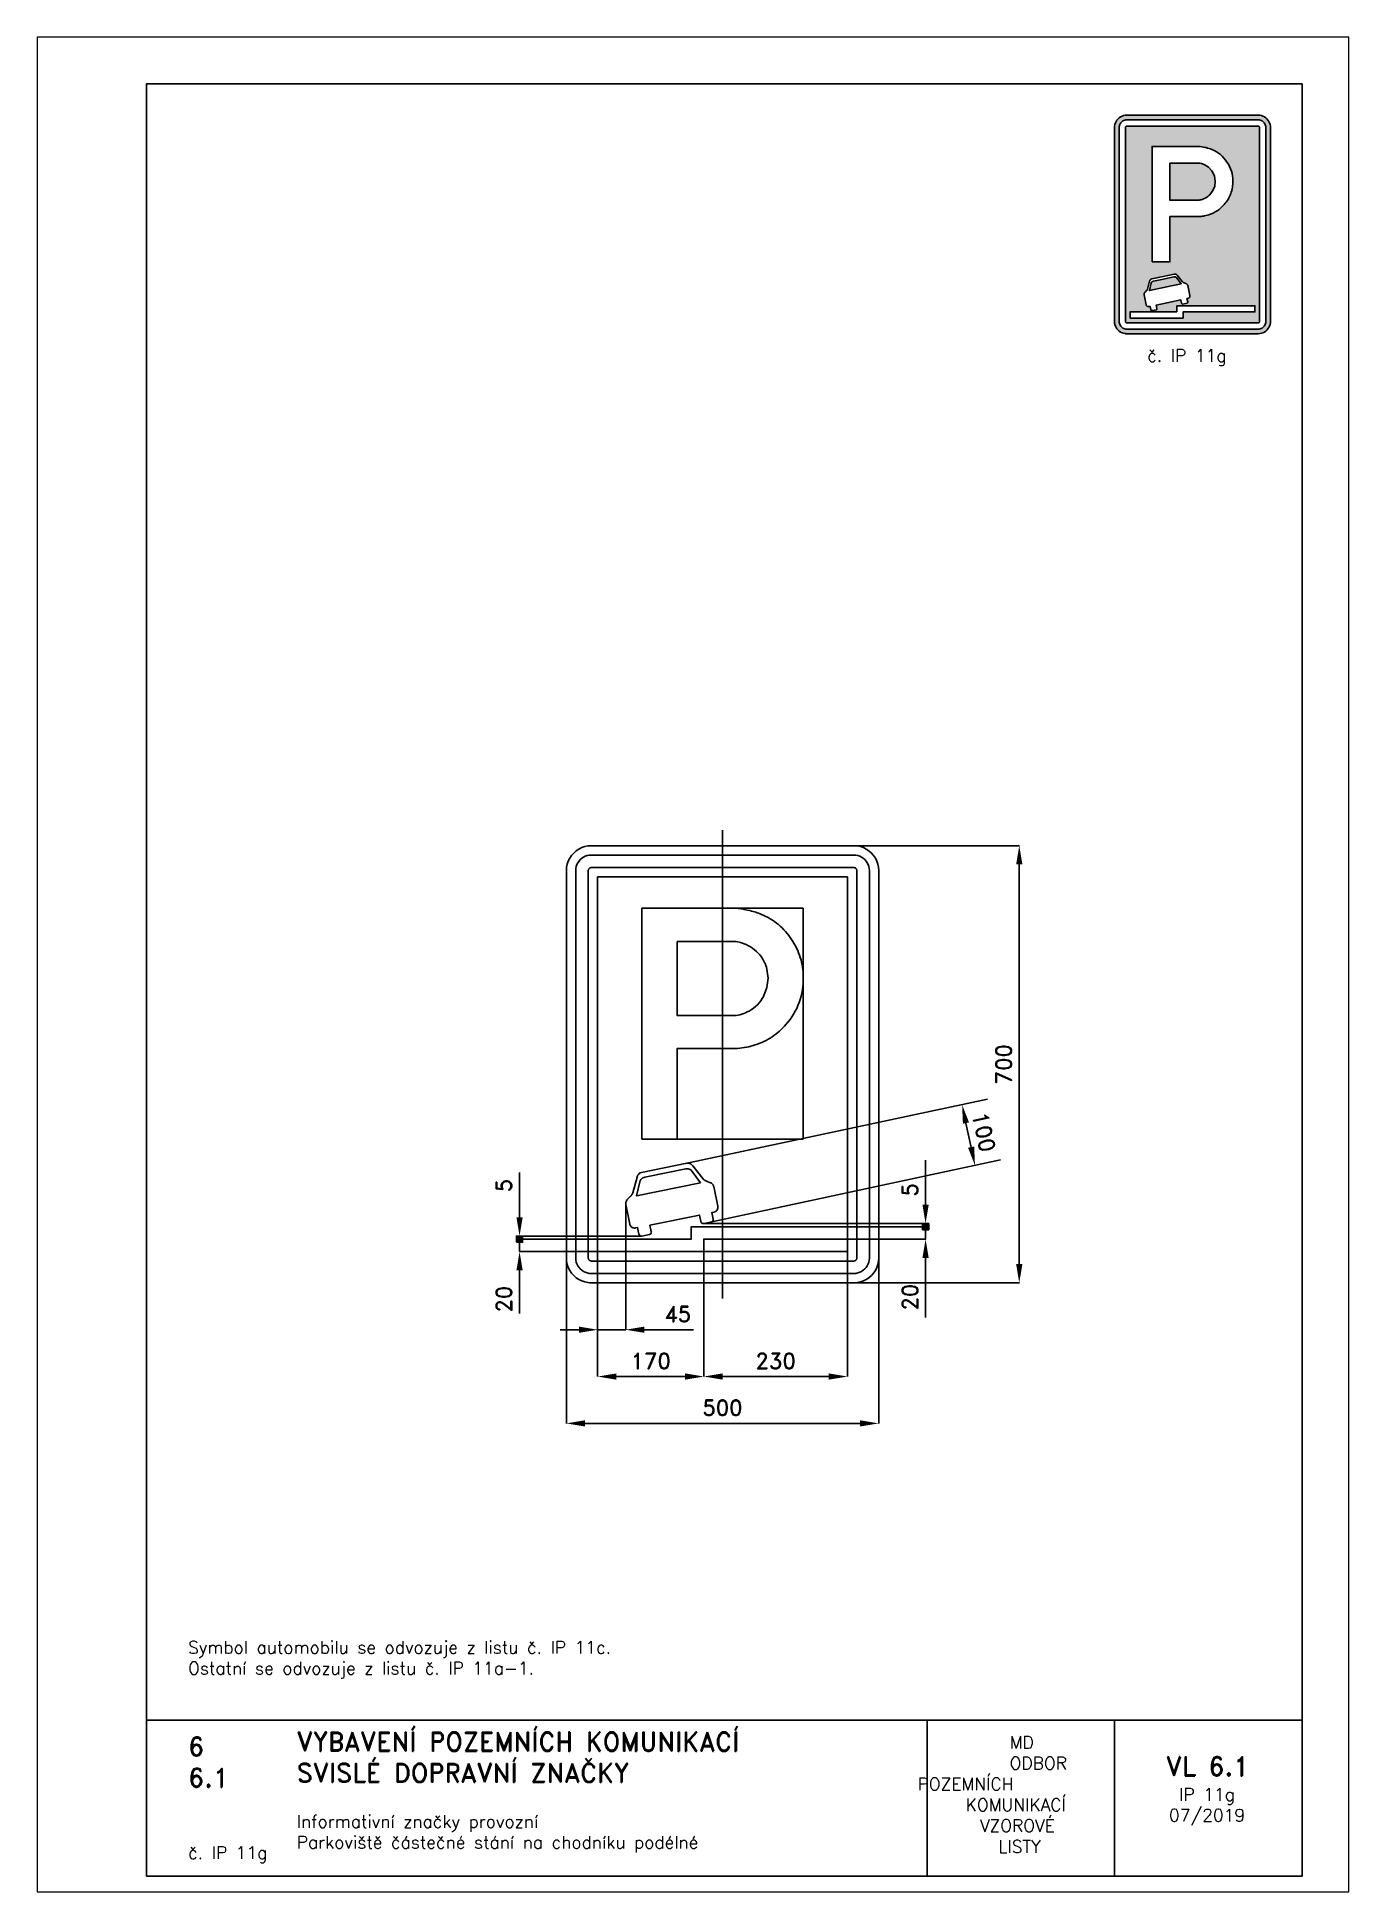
# Paper-space layout 'IP 11g' of a CAD drawing. Header units: millimetres. Extents: x 0 to 210, y 0 to 297.
# The model-space entities are those that its viewports show. They can reach past a viewport. Long polylines and large blocks are cut down to what shows.
import ezdxf

# ---------------------------------------------------------------- set-up
doc = ezdxf.new("R2010")
doc.units = ezdxf.units.MM
doc.header["$LTSCALE"] = 5
doc.linetypes.add('ČERCHOVANÁX2', pattern=[2, 1, -0.5, 0, -0.5])
doc.linetypes.add('ČÁRKOVANÁX2', pattern=[1.5, 1, -0.5])
for name, color, linetype in [('Kóty', 2, 'Continuous'), ('Rozpiska', 7, 'Continuous'), ('Značka', 7, 'Continuous')]:
    doc.layers.add(name, color=color, linetype=linetype)
doc.layers.add('Rámeček', color=6, linetype='Continuous', plot=False)
doc.styles.get("Standard").update_dxf_attribs({"font": 'romand.shx', "height": 25})
doc.dimstyles.get("Standard").update_dxf_attribs({"dimtxt": 25, "dimasz": 30, "dimexe": 0.18, "dimexo": 0.0625, "dimgap": 12.5, "dimtad": 1, "dimdec": 0, "dimzin": 0, "dimdsep": 46, "dimtxsty": 'Standard', "dimcen": 0.09, "dimadec": 0, "dimazin": 0, "dimtfac": 1, "dimtdec": 0, "dimtofl": 0, "dimtmove": 0, "dimatfit": 3, "dimfxl": 1, "dimtolj": 1, "dimtzin": 0, "dimarcsym": 0})

psp = doc.layouts.new('IP 11g')

# ---------------------------------------------------------------- texts
at = {"layer": 'Rozpiska', "color": 7, "attachment_point": 1}
for s, width, gutter_width, heights, insert, char_height in [('\\pi5.21429;č. IP 11g', 25, 75, [0], (172.4999999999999, 247.0033418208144), 2), ('\\PSymbol automobilu se odvozuje z listu č. IP 11c.{\\H1.83333x; }\\POstatní se odvozuje z listu č. IP 11a-1.{\\H1.55556x; }', 155.5010732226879, 100, [0], (24.16971776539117, 43.48877299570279), 2), ('6', 149.04217740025, 100, [0], (24.16971776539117, 24.77143633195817), 3), ('{\\C6;VYBAVENÍ POZEMNÍCH KOMUNIKACÍ\\P}SVISLÉ DOPRAVNÍ ZNAČKY{\\H1.34524x; }', 149.04217740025, 100, [0], (41.56166878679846, 25.56072462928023), 3), ('\\pi14.7414;{\\C6;MD\\P\\pi2.36044;}ODBOR POZEMNÍCH{\\H1.57143x; }\\P\\pi7.69378;KOMUNIKACÍ{\\H1.5x; }\\P\\pi9.97949;{\\C6;VZOROVÉ\\H1.47619x; \\H0.67742x;\\P\\pi12.93187;LISTY\\H1.26984x; }', 33.10184048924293, 100, [0], (140.9534725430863, 24.94523992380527), 2), ('\\pi1.03113;{\\H1.5x;\\C6;VL 6.1\\P\\pi3.17396;\\H0.66667x;IP 11g\\H1.66666x; \\H0.6x;\\P\\pi1.5549;07/2019\\H1.80159x; }', 16.06225436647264, 100, [0], (179.6550617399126, 21.60975232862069), 2), ('6.1', 149.04217740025, 100, [0], (24.16971776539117, 19.77734483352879), 3), ('{\\C6;Informativní značky provozní\\P}Parkoviště částečné stání na chodníku podélné{\\H1.83333x; }', 149.04217740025, 100, [0], (41.56166878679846, 12.28505153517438), 2), ('{\\C6;č. IP 11g}', 18.33049291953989, 100, [2.666666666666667], (24.16971776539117, 7.277565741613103), 2)]:
    psp.add_mtext_dynamic_manual_height_columns(s, width=width, gutter_width=gutter_width, heights=heights, dxfattribs=dict(at, insert=insert, char_height=char_height))

msp = doc.modelspace()

# ---------------------------------------------------------------- texts
at = {"layer": 'Kóty', "char_height": 25, "attachment_point": 5}
for s, insert, rotation in [('\\A1;100', (418.3161138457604, -108.4566740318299), 282.00060230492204), ('\\A1;5', (-349.9999999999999, -194.1667202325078), 90), ('\\A1;5', (300.0000000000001, -201.0581160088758), 90), ('\\A1;20', (300.0000000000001, -372.7380952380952), 90), ('\\A1;20', (-349.9999999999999, -376.1446766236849), 90)]:
    msp.add_mtext(s, dxfattribs=dict(at, insert=insert, rotation=rotation))
at = {"layer": 'Kóty', "insert": (-71.69569095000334, -400), "char_height": 25, "attachment_point": 5}
msp.add_mtext('\\A1;45', dxfattribs=at)

# ---------------------------------------------------------------- blocks, each defined once
blk = doc.blocks.new('*D0')
at = {"layer": 'Defpoints', "color": 0, "transparency": 16777216}
for p in [(-250, -280), (250, -277.239433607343), (250, -575)]:
    blk.add_point(p, dxfattribs=at)
at = {"layer": 'Kóty', "color": 0, "lineweight": -2, "transparency": 16777216}
for p, q in [((-250, -280.0625), (-250, -575.1800000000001)), ((250, -277.301933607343), (250, -575.1800000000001)), ((-220, -575), (220, -575))]:
    blk.add_line(p, q, dxfattribs=at)
at = {"layer": 'Kóty', "color": 0, "transparency": 16777216}
for points in [[(-220, -570), (-220, -580), (-250, -575)], [(220, -570), (220, -580), (250, -575)]]:
    blk.add_solid(points, dxfattribs=at)
at = {"layer": 'Kóty', "color": 0, "transparency": 16777216, "insert": (-2.689090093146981e-14, -550), "char_height": 25, "attachment_point": 5}
blk.add_mtext('\\A1;500', dxfattribs=at)
blk = doc.blocks.new('*D1')
at = {"layer": 'Defpoints', "color": 0, "transparency": 16777216}
for p in [(-199.9599999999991, -300.0625), (-29.95999999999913, -300), (-29.95999999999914, -500)]:
    blk.add_point(p, dxfattribs=at)
at = {"layer": 'Kóty', "color": 0, "lineweight": -2, "transparency": 16777216}
for p, q in [((-199.9599999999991, -300.125), (-199.9599999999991, -500.18)), ((-29.95999999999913, -300.0625), (-29.95999999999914, -500.18)), ((-169.9599999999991, -500), (-59.95999999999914, -500))]:
    blk.add_line(p, q, dxfattribs=at)
at = {"layer": 'Kóty', "color": 0, "transparency": 16777216}
for points in [[(-169.9599999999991, -495), (-169.9599999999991, -505), (-199.9599999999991, -500)], [(-59.95999999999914, -495), (-59.95999999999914, -505), (-29.95999999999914, -500)]]:
    blk.add_solid(points, dxfattribs=at)
at = {"layer": 'Kóty', "color": 0, "transparency": 16777216, "insert": (-114.9599999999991, -475), "char_height": 25, "attachment_point": 5}
blk.add_mtext('\\A1;170', dxfattribs=at)
blk = doc.blocks.new('*D2')
at = {"layer": 'Defpoints', "color": 0, "transparency": 16777216}
for p in [(200.0400000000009, -280), (-29.95999999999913, -300.0625), (200.0400000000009, -500)]:
    blk.add_point(p, dxfattribs=at)
at = {"layer": 'Kóty', "color": 0, "lineweight": -2, "transparency": 16777216}
for p, q in [((200.0400000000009, -280.0625), (200.0400000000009, -500.18)), ((-29.95999999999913, -300.125), (-29.95999999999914, -500.18)), ((0.04000000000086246, -500), (170.0400000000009, -500))]:
    blk.add_line(p, q, dxfattribs=at)
at = {"layer": 'Kóty', "color": 0, "transparency": 16777216}
for points in [[(0.04000000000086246, -495), (0.04000000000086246, -505), (-29.95999999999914, -500)], [(170.0400000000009, -495), (170.0400000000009, -505), (200.0400000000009, -500)]]:
    blk.add_solid(points, dxfattribs=at)
at = {"layer": 'Kóty', "color": 0, "transparency": 16777216, "insert": (85.04000000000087, -475), "char_height": 25, "attachment_point": 5}
blk.add_mtext('\\A1;230', dxfattribs=at)
blk = doc.blocks.new('*D3')
at = {"layer": 'Defpoints', "color": 0, "transparency": 16777216}
for p in [(186.4346498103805, 350), (475.0000000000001, 349.9999999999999), (185.3800366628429, -350)]:
    blk.add_point(p, dxfattribs=at)
at = {"layer": 'Kóty', "color": 0, "lineweight": -2, "transparency": 16777216}
for p, q in [((186.4971498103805, 350), (475.1800000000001, 349.9999999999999)), ((474.9999999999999, -320.0000000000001), (475.0000000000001, 319.9999999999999)), ((185.4425366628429, -350), (475.1799999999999, -350.0000000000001))]:
    blk.add_line(p, q, dxfattribs=at)
at = {"layer": 'Kóty', "color": 0, "transparency": 16777216}
for points in [[(470.0000000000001, 319.9999999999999), (480.0000000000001, 319.9999999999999), (475.0000000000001, 349.9999999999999)], [(469.9999999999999, -320.0000000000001), (479.9999999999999, -320.0000000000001), (474.9999999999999, -350.0000000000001)]]:
    blk.add_solid(points, dxfattribs=at)
at = {"layer": 'Kóty', "color": 0, "transparency": 16777216, "insert": (450, 3.081967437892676e-14), "char_height": 25, "attachment_point": 5, "rotation": 90}
blk.add_mtext('\\A1;700', dxfattribs=at)

# ---------------------------------------------------------------- dimensions: what is measured, and where the dimension line sits
at = {"layer": 'Kóty'}
dim = msp.add_linear_dim(base=(475.0000000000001, 349.9999999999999), p1=(185.3800366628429, -350), p2=(186.4346498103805, 350), angle=90, dimstyle='Standard', dxfattribs=at)
dim.commit()
dim.dimension.update_dxf_attribs({"geometry": '*D3', "text_midpoint": (450, 3.081967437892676e-14)})
for base, p1, p2, picture, middle in [((250, -575), (-250, -280), (250, -277.239433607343), '*D0', (-2.689090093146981e-14, -550)), ((200.0400000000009, -500), (-29.95999999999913, -300.0625), (200.0400000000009, -280), '*D2', (85.04000000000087, -475)), ((-29.95999999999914, -500), (-199.9599999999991, -300.0625), (-29.95999999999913, -300), '*D1', (-114.9599999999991, -475))]:
    dim = msp.add_linear_dim(base=base, p1=p1, p2=p2, dimstyle='Standard', dxfattribs=at)
    dim.commit()
    dim.dimension.update_dxf_attribs({"geometry": picture, "text_midpoint": middle})

# ---------------------------------------------------------------- hatches: boundary and pattern name
at = {"layer": 'Kóty'}
h = msp.add_hatch(color=256, dxfattribs=at)
h.dxf.hatch_style = 1
h.paths.add_polyline_path([(320.1800000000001, -265.0000000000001), (330.1800000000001, -265.0000000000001), (330.1800000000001, -255.0000000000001), (320.1800000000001, -255.0000000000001)])
h = msp.add_hatch(color=256, dxfattribs=at)
h.dxf.hatch_style = 1
h.paths.add_polyline_path([(-330, -285), (-320, -285), (-320, -275), (-330, -275)])

# ---------------------------------------------------------------- linework, layer by layer
for p, q in [((-59.30841728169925, -158.859157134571), (424.1503414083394, -56.09151383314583)), ((398.020916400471, -133.2176244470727), (389.704040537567, -94.09182228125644)), ((-325, -245.0000535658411), (-325, -173.3333868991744)), ((-24.56395159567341, -253.8590487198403), (444.9683437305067, -153.1655715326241)), ((325.0000000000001, -224.9930560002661), (325.0000000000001, -153.3263893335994)), ((-154.9650000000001, -224.3595), (-154.9650000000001, -425.18)), ((-30.43584816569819, -260), (325.1800000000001, -260.0000000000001)), ((-30.11250733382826, -254.9930560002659), (325.1800000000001, -254.9930560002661)), ((200.0625, -260), (325.18, -260)), ((-129.7564047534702, -275.0000535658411), (-325.18, -275.0000535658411)), ((-200.0275000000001, -280), (-325.18, -280)), ((-200.0625, -280), (-325.18, -280)), ((-130.2055378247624, -280), (-325.18, -280)), ((200.0625, -280), (325.18, -280)), ((-200.0275000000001, -300), (-325.18, -300)), ((-325, -310), (-325, -340)), ((-325, -310), (-325, -340)), ((-199.9599999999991, -300.0625), (-199.9599999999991, -425.18)), ((325, -310), (324.9999999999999, -405.4761904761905)), ((-325, -399.1621354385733), (-325, -330)), ((-229.9599999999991, -425), (-259.9599999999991, -425)), ((-124.9650000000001, -425), (-46.34359547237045, -425))]:
    msp.add_line(p, q, dxfattribs=at)
for points in [[(320.1800000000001, -265.0000000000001), (330.1800000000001, -265.0000000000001), (330.1800000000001, -255.0000000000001), (320.1800000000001, -255.0000000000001)], [(-330, -285), (-320, -285), (-320, -275), (-330, -275)]]:
    msp.add_lwpolyline(points, close=True, dxfattribs=at)
for points in [[(320.1800000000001, -255.0000000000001), (330.1800000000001, -265.0000000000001)], [(330.1800000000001, -255.0000000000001), (320.1800000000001, -265.0000000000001)], [(325, -280), (325.0000000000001, -254.9930560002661)], [(-330, -275), (-320, -285)], [(-320, -275), (-330, -285)], [(-325, -299.9999999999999), (-325, -275)], [(-199.9599999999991, -425), (-154.9650000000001, -425)]]:
    msp.add_lwpolyline(points, dxfattribs=at)
for points in [[(394.5947676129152, -93.05221241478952), (384.8133134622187, -95.13143214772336), (383.4663813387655, -64.74745982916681)], [(402.7752989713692, -131.5412461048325), (392.9938448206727, -133.6204658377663), (404.1222310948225, -161.9252184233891)], [(320.0000000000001, -224.9930560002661), (330.0000000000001, -224.9930560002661), (325.0000000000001, -254.9930560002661)], [(-330, -245.0000535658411), (-320, -245.0000535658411), (-325, -275.0000535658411)], [(320, -310), (330, -310), (325, -280)], [(-330, -330), (-320, -330), (-325, -300)], [(-229.9599999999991, -420), (-229.9599999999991, -430), (-199.9599999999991, -425)], [(-124.9650000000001, -420), (-124.9650000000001, -430), (-154.9650000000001, -425)]]:
    msp.add_solid(points, dxfattribs=at)
at = {"layer": 'Značka', "color": 6, "linetype": 'ČERCHOVANÁX2', "ltscale": 5}
msp.add_lwpolyline([(0, -375), (0, 375)], dxfattribs=at)
at = {"layer": 'Značka', "color": 5}
for points in [[(-210, -350), (-210.2000000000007, -349.9995000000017), (-210.2999999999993, -349.9988000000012, -0.0321716), (-215.5, -349.6369999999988), (-220.6000000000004, -348.5822999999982), (-225.5, -346.9226999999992), (-230.1000000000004, -344.5885000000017), (-234.3999999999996, -341.7139999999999), (-238.2999999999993, -338.2842999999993), (-241.7000000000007, -334.4026000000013), (-244.6000000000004, -330.0905999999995), (-246.8999999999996, -325.460500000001), (-248.6000000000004, -320.5548999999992), (-249.7000000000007, -315.4766999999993), (-250, -310.3139999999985), (-250, -310.1569999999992), (-250, -310), (-250, 310), (-250, 310.1569999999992), (-250, 310.3139999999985), (-249.6000000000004, 315.4789999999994), (-248.6000000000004, 320.5550000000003), (-246.8999999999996, 325.4639999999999), (-244.6000000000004, 330.0910000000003), (-241.7000000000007, 334.4019999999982), (-238.2999999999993, 338.2839999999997), (-234.3999999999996, 341.7170000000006), (-230.1000000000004, 344.5889999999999), (-225.5, 346.905999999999), (-220.6000000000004, 348.5819999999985), (-215.5, 349.6539999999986, -0.0367311), (-210.2999999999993, 349.9989999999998), (-210.2000000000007, 350), (-210, 350), (210, 350), (210.2000000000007, 350), (210.2999999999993, 349.9989999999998, -0.0321716), (215.5, 349.6369999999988), (220.6000000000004, 348.5819999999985), (225.5, 346.9229999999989), (230.1000000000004, 344.5889999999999), (234.3999999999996, 341.7139999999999), (238.2999999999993, 338.2839999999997), (241.7000000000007, 334.4029999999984), (244.6000000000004, 330.0910000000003), (246.8999999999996, 325.4599999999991), (248.6000000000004, 320.5550000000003), (249.7000000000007, 315.476999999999), (250, 310.3139999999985), (250, 310.1569999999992), (250, 310), (250, -310), (250, -310.1569999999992), (250, -310.3139999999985), (249.6000000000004, -315.4791000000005), (248.6000000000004, -320.5548999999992), (246.8999999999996, -325.4635999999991), (244.6000000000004, -330.0905999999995), (241.7000000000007, -334.4016999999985), (238.2999999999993, -338.2842999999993), (234.3999999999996, -341.7171999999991), (230.1000000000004, -344.5885000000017), (225.5, -346.9061000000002), (220.6000000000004, -348.5822999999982), (215.5, -349.6542000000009, -0.0367341), (210.2999999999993, -349.9988000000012), (210.2000000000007, -349.9995999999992), (210, -350), (-210, -350)], [(-210, -335), (-210.1000000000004, -334.9997000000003), (-210.2000000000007, -334.9991999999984, -0.0321601), (-213.3999999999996, -334.7730999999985), (-216.6000000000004, -334.1139000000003), (-219.7000000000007, -333.0767000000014), (-222.6000000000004, -331.6178), (-225.2999999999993, -329.8211999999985), (-227.7000000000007, -327.6777000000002), (-229.7999999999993, -325.2515999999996), (-231.6000000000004, -322.5565999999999), (-233.1000000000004, -319.6627999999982), (-234.1000000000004, -316.5967999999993), (-234.7999999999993, -313.4229999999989), (-235, -310.1959999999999), (-235, -310.0980000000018), (-235, -310), (-235, 310), (-235, 310.0980000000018), (-235, 310.1959999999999), (-234.7999999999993, 313.4239999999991), (-234.1000000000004, 316.5970000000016), (-233.1000000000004, 319.6650000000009), (-231.6000000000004, 322.5570000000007), (-229.7999999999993, 325.2510000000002), (-227.7000000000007, 327.6779999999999), (-225.2999999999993, 329.8230000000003), (-222.6000000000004, 331.6179999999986), (-219.7000000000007, 333.0659999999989), (-216.6000000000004, 334.1140000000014), (-213.3999999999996, 334.7839999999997, -0.0367287), (-210.2000000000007, 334.9989999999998), (-210.1000000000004, 335), (-210, 335), (210, 335), (210.1000000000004, 335), (210.2000000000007, 334.9989999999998, -0.0321789), (213.3999999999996, 334.773000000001), (216.6000000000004, 334.1140000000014), (219.7000000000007, 333.0770000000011), (222.6000000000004, 331.6179999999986), (225.2999999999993, 329.8209999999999), (227.7000000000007, 327.6779999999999), (229.7999999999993, 325.2520000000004), (231.6000000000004, 322.5570000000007), (233.1000000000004, 319.6630000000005), (234.1000000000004, 316.5970000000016), (234.7999999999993, 313.4229999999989), (235, 310.1959999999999), (235, 310.0980000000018), (235, 310), (235, -310), (235, -310.0980000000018), (235, -310.1959999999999), (234.7999999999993, -313.4239999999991), (234.1000000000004, -316.5967999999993), (233.1000000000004, -319.6647999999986), (231.6000000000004, -322.5565999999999), (229.7999999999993, -325.2511000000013), (227.7000000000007, -327.6777000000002), (225.2999999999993, -329.8233), (222.6000000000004, -331.6178), (219.7000000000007, -333.0662999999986), (216.6000000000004, -334.1139000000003), (213.3999999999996, -334.7838999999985), (210.2000000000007, -334.9991999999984), (210.1000000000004, -334.9997000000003), (210, -335), (-210, -335)], [(-129.2000000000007, -119.9609999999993), (-129.2000000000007, 250.0390000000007), (20.5, 250.0390000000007), (22.70000000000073, 249.7540000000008), (24.89999999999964, 249.4599999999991, -0.0253522), (43.89999999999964, 246.0109999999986, -0.042933), (62.20000000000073, 240.018, -0.0795852), (89.39999999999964, 223.7220000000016, -0.076468), (110.5, 199.7419999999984, -0.0768591), (124.5, 171.2129999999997, -0.0757333), (129.2000000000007, 139.7710000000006, -0.09403439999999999), (122.6000000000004, 99.08699999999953, -0.0983727), (101.5, 63.84400000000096, -0.0732822), (79.20000000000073, 43.98800000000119, -0.067707), (52.39999999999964, 31.12199999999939, -0.0342059), (38.39999999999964, 27.28199999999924, -0.0378679), (24.10000000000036, 25.49499999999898), (21.70000000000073, 25.38300000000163), (19.29999999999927, 25.30199999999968), (-72.5, 25.30199999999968), (-72.5, -119.9609999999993), (-129.2000000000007, -119.9609999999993)], [(-72.5, 196.8899999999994), (-72.5, 77.87299999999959), (15.10000000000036, 77.87299999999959), (16.79999999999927, 77.875), (18.60000000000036, 77.91100000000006, 0.0671332), (30.89999999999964, 80.10099999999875, 0.0577061), (42.39999999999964, 85.31100000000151, 0.07172569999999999), (55.70000000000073, 95.39600000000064, 0.0745311), (65.5, 108.7829999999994), (71.10000000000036, 122.7849999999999), (72.79999999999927, 137.844000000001), (70.10000000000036, 155.7910000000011, 0.08373560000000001), (62.10000000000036, 171.9150000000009, 0.0733358), (51.29999999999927, 183.4540000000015, 0.0660673), (37.79999999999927, 191.648000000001), (28.70000000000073, 195.0410000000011, 0.0492476), (19.20000000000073, 196.6970000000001), (17.70000000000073, 196.8050000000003), (16.29999999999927, 196.8899999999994), (-72.5, 196.8899999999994)], [(-57.30668170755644, -158.4546017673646), (-56.45896254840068, -158.4087626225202), (-55.60549857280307, -158.3913487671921), (-54.8749020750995, -158.4222317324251), (-54.14301396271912, -158.5099858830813), (-53.33290138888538, -158.6819120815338), (-52.54852550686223, -158.9284145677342), (-51.73988671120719, -159.2444893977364), (-50.96896549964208, -159.6263394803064), (-50.29883588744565, -160.014276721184), (-49.6682067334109, -160.4591675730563), (-49.05489912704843, -160.9697924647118), (-48.49247857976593, -161.5315104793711), (-48.08363056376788, -161.9895970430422), (-47.68280149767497, -162.4584862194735), (-31.70860752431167, -182.991968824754), (-29.76618139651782, -184.8795878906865), (-29.46784767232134, -185.0937326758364), (-29.17010823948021, -185.3049369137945), (-28.8176148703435, -185.5346615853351), (-28.46670627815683, -185.7565447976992), (-28.13193861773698, -185.9490431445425), (-27.79855763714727, -186.1346802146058), (-27.47854422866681, -186.3046549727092), (-27.15011567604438, -186.4657874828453), (-26.86881830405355, -186.595636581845), (-26.58870951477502, -186.7196045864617), (-26.07681169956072, -186.9303760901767), (-25.5476874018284, -187.1254234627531), (-20.71565637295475, -189.0248542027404), (-20.00414836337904, -189.314649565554), (-19.29828213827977, -189.6270097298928), (-18.53300271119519, -190.0314246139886), (-17.81464840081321, -190.5065362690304), (-17.19510471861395, -190.997536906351), (-16.61625007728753, -191.5396100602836), (-16.10739488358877, -192.0886887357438), (-15.64239828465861, -192.673157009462), (-15.27305072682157, -193.1881971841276), (-14.94914654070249, -193.7307854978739), (-14.60077337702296, -194.4449263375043), (-14.29863597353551, -195.1826945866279), (-14.1791042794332, -195.5217346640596), (-14.04957266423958, -195.8597739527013), (-7.670053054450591, -227.425567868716), (-7.597303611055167, -228.3912948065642), (-7.575148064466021, -229.3590851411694), (-7.665341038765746, -230.4272199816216), (-7.913951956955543, -231.4687089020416), (-8.281306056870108, -232.3769804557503), (-8.762625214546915, -233.2261570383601), (-9.305021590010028, -233.9750453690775), (-9.921759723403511, -234.6589732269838), (-10.50765822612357, -235.1926135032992), (-11.13892882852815, -235.6531939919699), (-12.02186147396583, -236.1305606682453), (-12.96779287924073, -236.4981313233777), (-13.39786075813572, -236.6417731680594), (-13.83933504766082, -236.7794565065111), (-17.18179664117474, -237.4547716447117), (-15.08323500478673, -247.8384318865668), (-15.02188809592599, -248.5962983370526), (-15.04250171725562, -249.3524672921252), (-15.35851701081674, -250.413802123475), (-15.99300055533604, -251.3128076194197), (-16.98773490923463, -252.0446652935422), (-18.15797114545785, -252.5643853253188), (-30.17500733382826, -254.9930560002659), (-31.20572032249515, -254.9916085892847), (-32.21737647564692, -254.8320527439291), (-33.18885874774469, -254.3664739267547), (-33.97036243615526, -253.6293801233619), (-34.47973677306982, -252.7748509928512), (-34.84367251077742, -251.8322658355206), (-36.94227376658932, -241.4484095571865), (-116.1606150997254, -257.4586186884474), (-114.0620138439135, -267.8424749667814), (-114.0124893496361, -268.5923245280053), (-114.0448461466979, -269.3408686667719), (-114.385789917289, -270.4302985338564), (-115.0373414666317, -271.3458123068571), (-116.005859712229, -272.0559461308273), (-117.1367896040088, -272.5682323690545), (-129.1538257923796, -274.9969030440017), (-130.2339837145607, -275.0032040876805, -0.063648), (-131.2886110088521, -274.8329486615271), (-132.2305689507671, -274.3620150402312), (-132.9910625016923, -273.627918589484), (-133.4797634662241, -272.774720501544), (-133.822530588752, -271.8359168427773), (-135.9210922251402, -261.4522566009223), (-139.2634745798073, -262.1279638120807), (-139.8241238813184, -262.180773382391), (-140.387209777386, -262.2215267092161), (-141.3243379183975, -262.2288135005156), (-142.2636332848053, -262.1244163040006), (-142.9926371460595, -261.9499728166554), (-143.6970532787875, -261.6952679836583), (-144.5764918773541, -261.2812779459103), (-145.404235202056, -260.7697135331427), (-146.2063448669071, -260.1325827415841), (-146.9082057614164, -259.3857182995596), (-147.5385934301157, -258.4876997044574), (-148.0132256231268, -257.5021925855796), (-148.3162584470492, -256.7095135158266), (-148.5712726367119, -255.9020286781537), (-154.9507922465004, -224.3362347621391), (-154.9783516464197, -223.8969894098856), (-154.9959111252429, -223.4567432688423), (-155.0040888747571, -222.7095557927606), (-154.9508804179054, -221.963224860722), (-154.856768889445, -221.3688015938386), (-154.7302804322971, -220.7831381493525), (-154.5158846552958, -220.0266756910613), (-154.2469330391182, -219.2877534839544), (-153.9001611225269, -218.5300429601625), (-153.494871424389, -217.8094763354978), (-152.9879977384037, -217.086743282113), (-152.4100310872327, -216.4128957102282), (-151.9473962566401, -215.9255918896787), (-151.4719881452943, -215.4510098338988), (-147.7568286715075, -211.8241722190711), (-147.3369589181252, -211.4281489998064), (-146.9290700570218, -211.0233247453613), (-146.7371065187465, -210.8121115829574), (-146.5363316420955, -210.5940165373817), (-146.2888297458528, -210.3042445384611), (-146.0429126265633, -210.0066310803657), (-145.8003631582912, -209.6923545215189), (-145.5597946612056, -209.368276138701), (-145.313980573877, -209.0196725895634), (-145.079949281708, -208.6632481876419), (-144.9104657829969, -208.3912843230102), (-144.7415765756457, -208.1163799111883), (-143.6846445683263, -205.6225836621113), (-136.9382105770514, -180.4972098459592), (-136.7965637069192, -180.0370303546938), (-136.6347188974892, -179.5758294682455), (-136.3413142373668, -178.8064597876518), (-135.9909765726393, -178.0663925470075), (-135.647160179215, -177.4959792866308), (-135.2768067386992, -176.9559104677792), (-134.7300284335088, -176.2791841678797), (-134.1429493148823, -175.6504249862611), (-133.4713145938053, -175.0362036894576), (-132.7344267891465, -174.4924524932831), (-131.8960500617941, -173.9965447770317), (-131.0192504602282, -173.5897924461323), (-130.3290737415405, -173.3197182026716), (-129.6245389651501, -173.0702071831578), (-57.30668170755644, -158.4546017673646)], [(-35.25320430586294, -189.9867632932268), (-50.23262786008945, -169.6807269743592), (-50.62898779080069, -169.3853919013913), (-51.01455541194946, -169.0929767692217), (-51.71112700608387, -168.6246851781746), (-52.44541618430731, -168.2221688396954), (-53.08236851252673, -167.9479121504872), (-53.73882145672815, -167.7286074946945), (-54.4389348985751, -167.5456726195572), (-55.15874705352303, -167.4167095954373), (-55.80607956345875, -167.3434933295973), (-56.45350713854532, -167.3202869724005), (-57.13063334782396, -167.352053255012), (-57.79745850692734, -167.4347890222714), (-58.30012488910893, -167.5220959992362), (-58.81001783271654, -167.6241263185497), (-124.6782749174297, -180.9362526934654), (-125.2561863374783, -181.0550903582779, 0.0111336), (-125.83053200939, -181.191571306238), (-126.465368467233, -181.3821065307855), (-127.0708945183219, -181.6167087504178), (-127.6384969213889, -181.8875158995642), (-128.1871850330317, -182.2014304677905), (-128.7631946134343, -182.5820798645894), (-129.3108842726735, -183.0018953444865), (-129.8562918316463, -183.4834829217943), (-130.3612004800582, -184.0140177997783), (-130.9026301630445, -184.7172090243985), (-131.3831648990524, -185.4693063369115), (-131.578979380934, -185.812905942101), (-131.7838032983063, -186.1624072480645), (-137.7018684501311, -210.6918741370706), (-35.25320430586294, -189.9867632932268)]]:
    msp.add_lwpolyline(points, format="xyb", dxfattribs=at)
for points in [[(-210, -315), (210, -315), (210, -315), (210, -315), (210.7000000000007, -314.9550000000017), (211.2999999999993, -314.8230000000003), (211.8999999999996, -314.6150000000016), (212.5, -314.3240000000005), (213.1000000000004, -313.9639999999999), (213.5, -313.5360000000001), (214, -313.0499999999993), (214.2999999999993, -312.5109999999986), (214.6000000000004, -311.9330000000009), (214.7999999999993, -311.3189999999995), (215, -310.6850000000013), (215, -310.0390000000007), (215, -310.0200000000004), (215, -310), (215, 310), (215, 310.0200000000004), (215, 310.0390000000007), (215, 310.6850000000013), (214.7999999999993, 311.3189999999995), (214.6000000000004, 311.9330000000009), (214.2999999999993, 312.5109999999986), (214, 313.0499999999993), (213.5, 313.5360000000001), (213.1000000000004, 313.9650000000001), (212.5, 314.3240000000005), (211.8999999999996, 314.6130000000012), (211.2999999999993, 314.8230000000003), (210.7000000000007, 314.9569999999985), (210, 315), (210, 315), (210, 315), (-210, 315), (-210, 315), (-210, 315), (-210.7000000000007, 314.9550000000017), (-211.2999999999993, 314.8230000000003), (-211.8999999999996, 314.6150000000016), (-212.5, 314.3240000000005), (-213.1000000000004, 313.9639999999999), (-213.5, 313.5360000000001), (-214, 313.0499999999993), (-214.2999999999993, 312.5109999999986), (-214.6000000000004, 311.9330000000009), (-214.7999999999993, 311.3189999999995), (-215, 310.6850000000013), (-215, 310.0390000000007), (-215, 310.0200000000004), (-215, 310), (-215, -310), (-215, -310.0200000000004), (-215, -310.0390000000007), (-215, -310.6850000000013), (-214.7999999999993, -311.3189999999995), (-214.6000000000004, -311.9330000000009), (-214.2999999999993, -312.5109999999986), (-214, -313.0499999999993), (-213.5, -313.5360000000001), (-213.1000000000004, -313.9650000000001), (-212.5, -314.3240000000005), (-211.8999999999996, -314.6130000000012), (-211.2999999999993, -314.8230000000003), (-210.7000000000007, -314.9569999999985), (-210, -315), (-210, -315), (-210, -315)], [(-200, -280), (-200, -300), (-30, -300), (-30, -280), (200, -280), (200, -260), (-50, -260), (-50, -280), (-200, -280)]]:
    msp.add_lwpolyline(points, dxfattribs=at)
at = {"layer": 'Značka', "color": 6, "linetype": 'ČÁRKOVANÁX2', "ltscale": 2.5}
for points in [[(-200, -300), (200, -300), (200, 300), (-200, 300)], [(-129.2000000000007, -119.9609999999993), (129.1829999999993, -119.9609999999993), (129.1829999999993, 250.0390000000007), (-129.2000000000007, 250.0390000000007)]]:
    msp.add_lwpolyline(points, close=True, dxfattribs=at)

msp.set_redraw_order([(e.dxf.handle, doc.entitydb.next_handle()) for e in msp.query("TEXT MTEXT ATTDEF DIMENSION ARC_DIMENSION")])  # texts and dimensions are drawn at this point

# ---------------------------------------------------------------- hatches: boundary and pattern name
at = {"layer": 'Značka'}
h = psp.add_hatch(color=170, dxfattribs=at)
h.dxf.hatch_style = 1
edge = h.paths.add_edge_path(flags=16)
edge.add_line((174.4612313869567, 250.2445939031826), (174.4562313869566, 250.2446089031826))
edge.add_line((174.4562313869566, 250.2446089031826), (174.4512313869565, 250.2446339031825))
edge.add_arc((174.4589683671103, 251.4920304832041), 1.247420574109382, 262.2721961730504, 269.64462735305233, ccw=False)
edge.add_line((174.2912313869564, 250.2559389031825), (174.1312313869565, 250.2888989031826))
edge.add_line((174.1312313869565, 250.2888989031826), (173.9762313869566, 250.3407589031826))
edge.add_line((173.9762313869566, 250.3407589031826), (173.8312313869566, 250.4137039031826))
edge.add_line((173.8312313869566, 250.4137039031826), (173.6962313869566, 250.5035339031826))
edge.add_line((173.6962313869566, 250.5035339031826), (173.5762313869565, 250.6107089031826))
edge.add_line((173.5762313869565, 250.6107089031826), (173.4712313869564, 250.7320139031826))
edge.add_line((173.4712313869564, 250.7320139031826), (173.3812313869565, 250.8667639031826))
edge.add_line((173.3812313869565, 250.8667639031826), (173.3062313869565, 251.0114539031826))
edge.add_line((173.3062313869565, 251.0114539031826), (173.2562313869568, 251.1647539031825))
edge.add_line((173.2562313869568, 251.1647539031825), (173.2212313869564, 251.3234439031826))
edge.add_line((173.2212313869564, 251.3234439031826), (173.2112313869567, 251.4847939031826))
edge.add_line((173.2112313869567, 251.4847939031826), (173.2112313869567, 251.4896939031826))
edge.add_line((173.2112313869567, 251.4896939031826), (173.2112313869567, 251.4945939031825))
edge.add_line((173.2112313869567, 251.4945939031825), (173.2112313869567, 282.4945939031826))
edge.add_line((173.2112313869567, 282.4945939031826), (173.2112313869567, 282.4994939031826))
edge.add_line((173.2112313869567, 282.4994939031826), (173.2112313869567, 282.5043939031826))
edge.add_line((173.2112313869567, 282.5043939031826), (173.2212313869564, 282.6657939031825))
edge.add_line((173.2212313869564, 282.6657939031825), (173.2562313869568, 282.8244439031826))
edge.add_line((173.2562313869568, 282.8244439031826), (173.3062313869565, 282.9778439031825))
edge.add_line((173.3062313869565, 282.9778439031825), (173.3812313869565, 283.1224439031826))
edge.add_line((173.3812313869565, 283.1224439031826), (173.4712313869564, 283.2571439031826))
edge.add_line((173.4712313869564, 283.2571439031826), (173.5762313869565, 283.3784939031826))
edge.add_line((173.5762313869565, 283.3784939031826), (173.6962313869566, 283.4857439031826))
edge.add_line((173.6962313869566, 283.4857439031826), (173.8312313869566, 283.5754939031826))
edge.add_line((173.8312313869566, 283.5754939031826), (173.9762313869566, 283.6478939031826))
edge.add_line((173.9762313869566, 283.6478939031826), (174.1312313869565, 283.7002939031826))
edge.add_line((174.1312313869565, 283.7002939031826), (174.2912313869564, 283.7337939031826))
edge.add_line((174.2912313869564, 283.7337939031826), (174.4512313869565, 283.7445439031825))
edge.add_line((174.4512313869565, 283.7445439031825), (174.4562313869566, 283.7445939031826))
edge.add_line((174.4562313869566, 283.7445939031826), (174.4612313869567, 283.7445939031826))
edge.add_line((174.4612313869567, 283.7445939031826), (195.4612313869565, 283.7445939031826))
edge.add_line((195.4612313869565, 283.7445939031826), (195.4662313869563, 283.7445939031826))
edge.add_line((195.4662313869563, 283.7445939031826), (195.4712313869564, 283.7445439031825))
edge.add_arc((195.4635847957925, 282.497880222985), 1.246687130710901, 82.27181423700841, 89.64857249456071, ccw=False)
edge.add_line((195.6312313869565, 283.7332439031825), (195.7912313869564, 283.7002939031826))
edge.add_line((195.7912313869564, 283.7002939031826), (195.9462313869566, 283.6484439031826))
edge.add_line((195.9462313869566, 283.6484439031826), (196.0912313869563, 283.5754939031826))
edge.add_line((196.0912313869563, 283.5754939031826), (196.2262313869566, 283.4856439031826))
edge.add_line((196.2262313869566, 283.4856439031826), (196.3462313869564, 283.3784939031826))
edge.add_line((196.3462313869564, 283.3784939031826), (196.4512313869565, 283.2571939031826))
edge.add_line((196.4512313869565, 283.2571939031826), (196.5412313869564, 283.1224439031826))
edge.add_line((196.5412313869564, 283.1224439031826), (196.6162313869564, 282.9777439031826))
edge.add_line((196.6162313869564, 282.9777439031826), (196.6662313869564, 282.8244439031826))
edge.add_line((196.6662313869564, 282.8244439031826), (196.7012313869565, 282.6657439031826))
edge.add_line((196.7012313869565, 282.6657439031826), (196.7112313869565, 282.5043939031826))
edge.add_line((196.7112313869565, 282.5043939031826), (196.7112313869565, 282.4994939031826))
edge.add_line((196.7112313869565, 282.4994939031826), (196.7112313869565, 282.4945939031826))
edge.add_line((196.7112313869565, 282.4945939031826), (196.7112313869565, 251.4945939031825))
edge.add_line((196.7112313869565, 251.4945939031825), (196.7112313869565, 251.4896939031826))
edge.add_line((196.7112313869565, 251.4896939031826), (196.7112313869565, 251.4847939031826))
edge.add_line((196.7112313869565, 251.4847939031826), (196.7012313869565, 251.3233939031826))
edge.add_line((196.7012313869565, 251.3233939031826), (196.6662313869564, 251.1647539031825))
edge.add_line((196.6662313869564, 251.1647539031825), (196.6162313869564, 251.0113539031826))
edge.add_line((196.6162313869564, 251.0113539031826), (196.5412313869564, 250.8667639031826))
edge.add_line((196.5412313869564, 250.8667639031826), (196.4512313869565, 250.7320389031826))
edge.add_line((196.4512313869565, 250.7320389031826), (196.3462313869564, 250.6107089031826))
edge.add_line((196.3462313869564, 250.6107089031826), (196.2262313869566, 250.5034289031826))
edge.add_line((196.2262313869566, 250.5034289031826), (196.0912313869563, 250.4137039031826))
edge.add_line((196.0912313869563, 250.4137039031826), (195.9462313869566, 250.3412789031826))
edge.add_line((195.9462313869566, 250.3412789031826), (195.7912313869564, 250.2888989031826))
edge.add_line((195.7912313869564, 250.2888989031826), (195.6312313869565, 250.2553989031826))
edge.add_line((195.6312313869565, 250.2553989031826), (195.4712313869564, 250.2446339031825))
edge.add_line((195.4712313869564, 250.2446339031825), (195.4662313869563, 250.2446089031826))
edge.add_line((195.4662313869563, 250.2446089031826), (195.4612313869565, 250.2445939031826))
edge.add_line((195.4612313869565, 250.2445939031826), (174.4612313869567, 250.2445939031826))
edge = h.paths.add_edge_path()
edge.add_line((174.4612313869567, 249.4945939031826), (174.4512313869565, 249.4946189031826))
edge.add_line((174.4512313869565, 249.4946189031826), (174.4462313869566, 249.4946539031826))
edge.add_arc((174.4565762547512, 251.5208169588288), 2.026189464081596, 262.3324295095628, 269.7074706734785, ccw=False)
edge.add_line((174.1862313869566, 249.5127439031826), (173.9312313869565, 249.5654789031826))
edge.add_line((173.9312313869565, 249.5654789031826), (173.6862313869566, 249.6484589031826))
edge.add_line((173.6862313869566, 249.6484589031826), (173.4562313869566, 249.7651689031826))
edge.add_line((173.4562313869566, 249.7651689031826), (173.2412313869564, 249.9088939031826))
edge.add_line((173.2412313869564, 249.9088939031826), (173.0462313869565, 250.0803789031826))
edge.add_line((173.0462313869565, 250.0803789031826), (172.8762313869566, 250.2744639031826))
edge.add_line((172.8762313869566, 250.2744639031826), (172.7312313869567, 250.4900639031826))
edge.add_line((172.7312313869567, 250.4900639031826), (172.6162313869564, 250.7215689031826))
edge.add_line((172.6162313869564, 250.7215689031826), (172.5312313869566, 250.9668489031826))
edge.add_line((172.5312313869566, 250.9668489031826), (172.4762313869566, 251.2207589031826))
edge.add_line((172.4762313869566, 251.2207589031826), (172.4612313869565, 251.4788939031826))
edge.add_line((172.4612313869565, 251.4788939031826), (172.4612313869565, 251.4867439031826))
edge.add_line((172.4612313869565, 251.4867439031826), (172.4612313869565, 251.4945939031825))
edge.add_line((172.4612313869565, 251.4945939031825), (172.4612313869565, 282.4945939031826))
edge.add_line((172.4612313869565, 282.4945939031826), (172.4612313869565, 282.5024439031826))
edge.add_line((172.4612313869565, 282.5024439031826), (172.4612313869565, 282.5102939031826))
edge.add_line((172.4612313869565, 282.5102939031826), (172.4812313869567, 282.7685439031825))
edge.add_line((172.4812313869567, 282.7685439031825), (172.5312313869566, 283.0223439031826))
edge.add_line((172.5312313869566, 283.0223439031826), (172.6162313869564, 283.2677939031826))
edge.add_line((172.6162313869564, 283.2677939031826), (172.7312313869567, 283.4991439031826))
edge.add_line((172.7312313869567, 283.4991439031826), (172.8762313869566, 283.7146939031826))
edge.add_line((172.8762313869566, 283.7146939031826), (173.0462313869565, 283.9087939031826))
edge.add_line((173.0462313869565, 283.9087939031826), (173.2412313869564, 284.0804439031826))
edge.add_line((173.2412313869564, 284.0804439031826), (173.4562313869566, 284.2240439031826))
edge.add_line((173.4562313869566, 284.2240439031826), (173.6862313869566, 284.3398939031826))
edge.add_line((173.6862313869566, 284.3398939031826), (173.9312313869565, 284.4236939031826))
edge.add_line((173.9312313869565, 284.4236939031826), (174.1862313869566, 284.4772939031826))
edge.add_line((174.1862313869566, 284.4772939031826), (174.4462313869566, 284.4945439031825))
edge.add_line((174.4462313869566, 284.4945439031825), (174.4512313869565, 284.4945939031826))
edge.add_line((174.4512313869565, 284.4945939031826), (174.4612313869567, 284.4945939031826))
edge.add_line((174.4612313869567, 284.4945939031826), (195.4612313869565, 284.4945939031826))
edge.add_line((195.4612313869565, 284.4945939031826), (195.4712313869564, 284.4945939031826))
edge.add_line((195.4712313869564, 284.4945939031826), (195.4762313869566, 284.4945439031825))
edge.add_arc((195.4658089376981, 282.4683758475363), 2.02619486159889, 82.33023644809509, 89.70527761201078, ccw=False)
edge.add_line((195.7362313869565, 284.4764439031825), (195.9912313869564, 284.4236939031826))
edge.add_line((195.9912313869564, 284.4236939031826), (196.2362313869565, 284.3407439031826))
edge.add_line((196.2362313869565, 284.3407439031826), (196.4662313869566, 284.2240439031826))
edge.add_line((196.4662313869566, 284.2240439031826), (196.6812313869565, 284.0802939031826))
edge.add_line((196.6812313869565, 284.0802939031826), (196.8762313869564, 283.9087939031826))
edge.add_line((196.8762313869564, 283.9087939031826), (197.0462313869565, 283.7147439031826))
edge.add_line((197.0462313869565, 283.7147439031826), (197.1912313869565, 283.4991439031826))
edge.add_line((197.1912313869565, 283.4991439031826), (197.3062313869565, 283.2675939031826))
edge.add_line((197.3062313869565, 283.2675939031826), (197.3912313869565, 283.0223439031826))
edge.add_line((197.3912313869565, 283.0223439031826), (197.4462313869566, 282.7684439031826))
edge.add_line((197.4462313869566, 282.7684439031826), (197.4612313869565, 282.5102939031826))
edge.add_line((197.4612313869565, 282.5102939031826), (197.4612313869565, 282.5024439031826))
edge.add_line((197.4612313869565, 282.5024439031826), (197.4612313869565, 282.4945939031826))
edge.add_line((197.4612313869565, 282.4945939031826), (197.4612313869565, 251.4945939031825))
edge.add_line((197.4612313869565, 251.4945939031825), (197.4612313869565, 251.4867439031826))
edge.add_line((197.4612313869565, 251.4867439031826), (197.4612313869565, 251.4788939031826))
edge.add_line((197.4612313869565, 251.4788939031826), (197.4412313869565, 251.2206389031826))
edge.add_line((197.4412313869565, 251.2206389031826), (197.3912313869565, 250.9668489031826))
edge.add_line((197.3912313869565, 250.9668489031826), (197.3062313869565, 250.7214139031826))
edge.add_line((197.3062313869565, 250.7214139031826), (197.1912313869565, 250.4900639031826))
edge.add_line((197.1912313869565, 250.4900639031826), (197.0462313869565, 250.2745089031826))
edge.add_line((197.0462313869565, 250.2745089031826), (196.8762313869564, 250.0803789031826))
edge.add_line((196.8762313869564, 250.0803789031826), (196.6812313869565, 249.9087339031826))
edge.add_line((196.6812313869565, 249.9087339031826), (196.4662313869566, 249.7651689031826))
edge.add_line((196.4662313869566, 249.7651689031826), (196.2362313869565, 249.6492889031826))
edge.add_line((196.2362313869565, 249.6492889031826), (195.9912313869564, 249.5654789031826))
edge.add_line((195.9912313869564, 249.5654789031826), (195.7362313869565, 249.5118839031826))
edge.add_line((195.7362313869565, 249.5118839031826), (195.4762313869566, 249.4946539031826))
edge.add_line((195.4762313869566, 249.4946539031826), (195.4712313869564, 249.4946139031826))
edge.add_line((195.4712313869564, 249.4946139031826), (195.4612313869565, 249.4945939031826))
edge.add_line((195.4612313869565, 249.4945939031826), (174.4612313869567, 249.4945939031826))
h = psp.add_hatch(color=170, dxfattribs=at)
h.dxf.hatch_style = 1
h.paths.add_polyline_path([(174.4612313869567, 251.2445939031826), (195.4612313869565, 251.2445939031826), (195.4962313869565, 251.2468439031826), (195.5262313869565, 251.2534439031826), (195.5562313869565, 251.2638439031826), (195.5862313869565, 251.2783939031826), (195.6162313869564, 251.2963939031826), (195.6362313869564, 251.3177939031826), (195.6612313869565, 251.3420939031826), (195.6762313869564, 251.3690439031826), (195.6912313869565, 251.3979439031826), (195.7012313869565, 251.4286439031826), (195.7112313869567, 251.4603439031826), (195.7112313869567, 251.4926439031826), (195.7112313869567, 251.4935939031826), (195.7112313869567, 251.4945939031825), (195.7112313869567, 282.4945939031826), (195.7112313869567, 282.4955939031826), (195.7112313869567, 282.4965439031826), (195.7112313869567, 282.5288439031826), (195.7012313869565, 282.5605439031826), (195.6912313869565, 282.5912439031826), (195.6762313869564, 282.6201439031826), (195.6612313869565, 282.6470939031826), (195.6362313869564, 282.6713939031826), (195.6162313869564, 282.6928439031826), (195.5862313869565, 282.7107939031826), (195.5562313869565, 282.7252439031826), (195.5262313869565, 282.7357439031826), (195.4962313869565, 282.7424439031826), (195.4612313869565, 282.7445939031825), (174.4612313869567, 282.7445939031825), (174.4262313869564, 282.7423439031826), (174.3962313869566, 282.7357439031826), (174.3662313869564, 282.7253439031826), (174.3362313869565, 282.7107939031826), (174.3062313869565, 282.6927939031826), (174.2862313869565, 282.6713939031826), (174.2612313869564, 282.6470939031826), (174.2462313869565, 282.6201439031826), (174.2312313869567, 282.5912439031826), (174.2212313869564, 282.5605439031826), (174.2112313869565, 282.5288439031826), (174.2112313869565, 282.4965439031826), (174.2112313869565, 282.4955939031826), (174.2112313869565, 282.4945939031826), (174.2112313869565, 251.4945939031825), (174.2112313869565, 251.4935939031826), (174.2112313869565, 251.4926439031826), (174.2112313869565, 251.4603439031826), (174.2212313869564, 251.4286439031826), (174.2312313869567, 251.3979439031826), (174.2462313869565, 251.3690439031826), (174.2612313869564, 251.3420939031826), (174.2862313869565, 251.3177939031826), (174.3062313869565, 251.2963439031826), (174.3362313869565, 251.2783939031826), (174.3662313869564, 251.2639439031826), (174.3962313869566, 251.2534439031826), (174.4262313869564, 251.2467439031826)])
edge = h.paths.add_edge_path(flags=16)
edge.add_line((178.5012313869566, 260.9965439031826), (178.5012313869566, 279.4965439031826))
edge.add_line((178.5012313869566, 279.4965439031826), (185.9862313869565, 279.4965439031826))
edge.add_line((185.9862313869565, 279.4965439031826), (186.0962313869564, 279.4822939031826))
edge.add_line((186.0962313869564, 279.4822939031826), (186.2062313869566, 279.4675939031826))
edge.add_arc((184.9817816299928, 270.0193667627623), 9.527238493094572, 76.80681597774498, 82.6158678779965, ccw=False)
edge.add_arc((185.8707901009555, 273.8231387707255), 5.620960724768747, 66.95395994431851, 76.78021101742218, ccw=False)
edge.add_arc((186.2083650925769, 274.3437417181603), 5.010895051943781, 49.97126012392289, 68.17560148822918, ccw=False)
edge.add_arc((186.0618721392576, 274.152347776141), 5.25168108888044, 32.598624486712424, 50.09046620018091, ccw=False)
edge.add_arc((186.2287869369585, 274.0074635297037), 5.193445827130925, 17.339061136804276, 34.937966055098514, ccw=False)
edge.add_arc((186.14808348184, 273.9985194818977), 5.273170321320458, -0.1670640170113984, 17.170492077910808, ccw=False)
edge.add_arc((185.8932086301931, 273.8360652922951), 5.529978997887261, -19.953226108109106, 1.5240523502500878, ccw=False)
edge.add_arc((186.1279360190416, 273.723581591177), 5.271018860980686, 317.8566748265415, 340.32537292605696, ccw=False)
edge.add_arc((186.1098503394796, 273.4739377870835), 5.120720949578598, 303.2998447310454, 320.064121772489, ccw=False)
edge.add_arc((185.8869530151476, 273.7971581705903), 5.513253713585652, 287.8971972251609, 303.39176448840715, ccw=False)
edge.add_line((187.5812313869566, 268.5506939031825), (186.8812313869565, 268.3586939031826))
edge.add_arc((185.9351295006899, 273.0241515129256), 4.760420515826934, 272.7826048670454, 281.4634827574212, ccw=False)
edge.add_line((186.1662313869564, 268.2693439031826), (186.0462313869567, 268.2637439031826))
edge.add_line((186.0462313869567, 268.2637439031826), (185.9262313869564, 268.2596939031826))
edge.add_line((185.9262313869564, 268.2596939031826), (181.3362313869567, 268.2596939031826))
edge.add_line((181.3362313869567, 268.2596939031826), (181.3362313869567, 260.9965439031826))
edge.add_line((181.3362313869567, 260.9965439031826), (178.5012313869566, 260.9965439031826))
edge = h.paths.add_edge_path(flags=0)
edge.add_line((180.6112313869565, 256.9527939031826), (183.1562313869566, 257.4937939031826))
edge.add_line((183.1562313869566, 257.4937939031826), (182.3962313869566, 258.5019939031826))
edge.add_line((182.3962313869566, 258.5019939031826), (182.3512313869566, 258.5348939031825))
edge.add_line((182.3512313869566, 258.5348939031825), (182.3062313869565, 258.5641439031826))
edge.add_line((182.3062313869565, 258.5641439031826), (182.2662313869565, 258.5833439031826))
edge.add_line((182.2662313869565, 258.5833439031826), (182.2212313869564, 258.5979939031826))
edge.add_line((182.2212313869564, 258.5979939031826), (182.1762313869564, 258.6086439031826))
edge.add_line((182.1762313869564, 258.6086439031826), (182.1312313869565, 258.6149439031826))
edge.add_line((182.1312313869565, 258.6149439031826), (182.0962313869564, 258.6170939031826))
edge.add_arc((182.0903477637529, 258.2629770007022), 0.354165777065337, 89.04812292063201, 94.71567423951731)
edge.add_line((182.0612313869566, 258.6159439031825), (182.0162313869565, 258.6099439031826))
edge.add_line((182.0162313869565, 258.6099439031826), (181.9662313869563, 258.6008939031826))
edge.add_line((181.9662313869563, 258.6008939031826), (180.3312313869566, 258.2530939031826))
edge.add_line((180.3312313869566, 258.2530939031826), (178.6962313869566, 257.9053439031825))
edge.add_line((178.6962313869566, 257.9053439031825), (178.6412313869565, 257.8923439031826))
edge.add_line((178.6412313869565, 257.8923439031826), (178.5912313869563, 257.8753439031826))
edge.add_line((178.5912313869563, 257.8753439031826), (178.5462313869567, 257.8561939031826))
edge.add_line((178.5462313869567, 257.8561939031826), (178.5112313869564, 257.8325939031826))
edge.add_line((178.5112313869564, 257.8325939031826), (178.4712313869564, 257.8056439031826))
edge.add_line((178.4712313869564, 257.8056439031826), (178.4412313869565, 257.7753439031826))
edge.add_line((178.4412313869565, 257.7753439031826), (178.4162313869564, 257.7488439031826))
edge.add_line((178.4162313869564, 257.7488439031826), (178.3912313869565, 257.7201939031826))
edge.add_line((178.3912313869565, 257.7201939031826), (178.3662313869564, 257.6813939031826))
edge.add_line((178.3662313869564, 257.6813939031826), (178.3462313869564, 257.6408939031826))
edge.add_line((178.3462313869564, 257.6408939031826), (178.0662313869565, 256.4118439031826))
edge.add_line((178.0662313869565, 256.4118439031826), (180.6112313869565, 256.9527939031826))
edge = h.paths.add_edge_path(flags=16)
edge.add_line((180.2412313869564, 258.6780939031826), (182.0412313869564, 259.0599939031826))
edge.add_line((182.0412313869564, 259.0599939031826), (182.1062313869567, 259.0636439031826))
edge.add_arc((182.1245340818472, 258.5354404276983), 0.5285204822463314, 84.93103478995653, 91.98455295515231, ccw=False)
edge.add_line((182.1712313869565, 259.0618939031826), (182.2212313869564, 259.0532939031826))
edge.add_line((182.2212313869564, 259.0532939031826), (182.2762313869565, 259.0384439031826))
edge.add_line((182.2762313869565, 259.0384439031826), (182.3262313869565, 259.0186939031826))
edge.add_line((182.3262313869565, 259.0186939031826), (182.3712313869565, 258.9937939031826))
edge.add_line((182.3712313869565, 258.9937939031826), (182.4112313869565, 258.9704439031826))
edge.add_line((182.4112313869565, 258.9704439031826), (182.4462313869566, 258.9436439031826))
edge.add_line((182.4462313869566, 258.9436439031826), (182.4812313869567, 258.9053939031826))
edge.add_line((182.4812313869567, 258.9053939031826), (182.5212313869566, 258.8641939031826))
edge.add_line((182.5212313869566, 258.8641939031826), (183.3262313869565, 257.8451439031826))
edge.add_line((183.3262313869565, 257.8451439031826), (183.4262313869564, 257.7515939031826))
edge.add_line((183.4262313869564, 257.7515939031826), (183.4462313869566, 257.7351939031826))
edge.add_line((183.4462313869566, 257.7351939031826), (183.4712313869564, 257.7193939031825))
edge.add_line((183.4712313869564, 257.7193939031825), (183.4912313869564, 257.7069439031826))
edge.add_line((183.4912313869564, 257.7069439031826), (183.5112313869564, 257.6952439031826))
edge.add_line((183.5112313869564, 257.6952439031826), (183.5362313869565, 257.6840939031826))
edge.add_line((183.5362313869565, 257.6840939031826), (183.5562313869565, 257.6735939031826))
edge.add_line((183.5562313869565, 257.6735939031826), (183.5712313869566, 257.6655939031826))
edge.add_line((183.5712313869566, 257.6655939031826), (183.5912313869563, 257.6581439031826))
edge.add_line((183.5912313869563, 257.6581439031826), (183.6112313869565, 257.6494439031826))
edge.add_line((183.6112313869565, 257.6494439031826), (183.6362313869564, 257.6412439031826))
edge.add_line((183.6362313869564, 257.6412439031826), (183.8762313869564, 257.5484939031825))
edge.add_line((183.8762313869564, 257.5484939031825), (183.9312313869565, 257.5259439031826))
edge.add_line((183.9312313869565, 257.5259439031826), (183.9862313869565, 257.4993939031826))
edge.add_line((183.9862313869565, 257.4993939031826), (184.0262313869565, 257.4723439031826))
edge.add_line((184.0262313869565, 257.4723439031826), (184.0662313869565, 257.4408939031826))
edge.add_line((184.0662313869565, 257.4408939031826), (184.1012313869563, 257.4063439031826))
edge.add_line((184.1012313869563, 257.4063439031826), (184.1312313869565, 257.3685439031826))
edge.add_line((184.1312313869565, 257.3685439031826), (184.1562313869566, 257.3362439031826))
edge.add_line((184.1562313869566, 257.3362439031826), (184.1762313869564, 257.3020439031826))
edge.add_line((184.1762313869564, 257.3020439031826), (184.1962313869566, 257.2566939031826))
edge.add_line((184.1962313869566, 257.2566939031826), (184.2112313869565, 257.2098439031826))
edge.add_line((184.2112313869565, 257.2098439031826), (184.5462313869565, 255.6348439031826))
edge.add_line((184.5462313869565, 255.6348439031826), (184.5512313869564, 255.5593439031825))
edge.add_line((184.5512313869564, 255.5593439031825), (184.5512313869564, 255.4846439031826))
edge.add_line((184.5512313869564, 255.4846439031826), (184.5362313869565, 255.4257439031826))
edge.add_line((184.5362313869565, 255.4257439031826), (184.5112313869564, 255.3697939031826))
edge.add_line((184.5112313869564, 255.3697939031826), (184.4812313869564, 255.3182939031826))
edge.add_line((184.4812313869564, 255.3182939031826), (184.4412313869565, 255.2722439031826))
edge.add_line((184.4412313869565, 255.2722439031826), (184.4012313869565, 255.2391939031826))
edge.add_line((184.4012313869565, 255.2391939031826), (184.3612313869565, 255.2117939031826))
edge.add_line((184.3612313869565, 255.2117939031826), (184.3062313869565, 255.1850939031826))
edge.add_line((184.3062313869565, 255.1850939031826), (184.2462313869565, 255.1644939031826))
edge.add_line((184.2462313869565, 255.1644939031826), (184.0812313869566, 255.1291439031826))
edge.add_line((184.0812313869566, 255.1291439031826), (184.1912313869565, 254.6109939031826))
edge.add_line((184.1912313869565, 254.6109939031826), (184.1912313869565, 254.5924439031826))
edge.add_line((184.1912313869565, 254.5924439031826), (184.1962313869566, 254.5737439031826))
edge.add_line((184.1962313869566, 254.5737439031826), (184.1962313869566, 254.5582439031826))
edge.add_line((184.1962313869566, 254.5582439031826), (184.1912313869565, 254.5427439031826))
edge.add_line((184.1912313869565, 254.5427439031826), (184.1912313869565, 254.5274439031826))
edge.add_line((184.1912313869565, 254.5274439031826), (184.1862313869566, 254.5123939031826))
edge.add_line((184.1862313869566, 254.5123939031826), (184.1812313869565, 254.5004939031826))
edge.add_line((184.1812313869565, 254.5004939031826), (184.1812313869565, 254.4888939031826))
edge.add_line((184.1812313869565, 254.4888939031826), (184.1712313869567, 254.4747939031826))
edge.add_line((184.1712313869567, 254.4747939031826), (184.1662313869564, 254.4610939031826))
edge.add_line((184.1662313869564, 254.4610939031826), (184.1512313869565, 254.4457939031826))
edge.add_line((184.1512313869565, 254.4457939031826), (184.1412313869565, 254.4312939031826))
edge.add_line((184.1412313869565, 254.4312939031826), (184.1312313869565, 254.4202939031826))
edge.add_line((184.1312313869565, 254.4202939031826), (184.1162313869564, 254.4103439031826))
edge.add_line((184.1162313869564, 254.4103439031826), (184.1062313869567, 254.4012939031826))
edge.add_line((184.1062313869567, 254.4012939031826), (184.0912313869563, 254.3932939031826))
edge.add_line((184.0912313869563, 254.3932939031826), (184.0812313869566, 254.3875439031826))
edge.add_line((184.0812313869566, 254.3875439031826), (184.0712313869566, 254.3826939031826))
edge.add_line((184.0712313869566, 254.3826939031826), (184.0562313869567, 254.3776939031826))
edge.add_line((184.0562313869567, 254.3776939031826), (184.0412313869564, 254.3734439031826))
edge.add_line((184.0412313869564, 254.3734439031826), (183.4412313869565, 254.2464939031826))
edge.add_line((183.4412313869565, 254.2464939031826), (183.4062313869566, 254.2444439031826))
edge.add_line((183.4062313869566, 254.2444439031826), (183.3662313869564, 254.2469439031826))
edge.add_line((183.3662313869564, 254.2469439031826), (183.3362313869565, 254.2548439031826))
edge.add_line((183.3362313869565, 254.2548439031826), (183.3112313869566, 254.2676939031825))
edge.add_line((183.3112313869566, 254.2676939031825), (183.2812313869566, 254.2841939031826))
edge.add_line((183.2812313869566, 254.2841939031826), (183.2612313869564, 254.3043439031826))
edge.add_line((183.2612313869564, 254.3043439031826), (183.2462313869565, 254.3228439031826))
edge.add_line((183.2462313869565, 254.3228439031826), (183.2312313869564, 254.3433939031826))
edge.add_line((183.2312313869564, 254.3433939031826), (183.2162313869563, 254.3721439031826))
edge.add_line((183.2162313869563, 254.3721439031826), (183.2062313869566, 254.4023939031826))
edge.add_line((183.2062313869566, 254.4023939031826), (183.0962313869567, 254.9205439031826))
edge.add_line((183.0962313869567, 254.9205439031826), (181.1312313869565, 254.5021939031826))
edge.add_line((181.1312313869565, 254.5021939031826), (179.1612313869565, 254.0838439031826))
edge.add_line((179.1612313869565, 254.0838439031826), (179.2712313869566, 253.5656939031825))
edge.add_line((179.2712313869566, 253.5656939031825), (179.2762313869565, 253.5277939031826))
edge.add_line((179.2762313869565, 253.5277939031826), (179.2712313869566, 253.4902939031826))
edge.add_line((179.2712313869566, 253.4902939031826), (179.2662313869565, 253.4606939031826))
edge.add_line((179.2662313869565, 253.4606939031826), (179.2512313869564, 253.4324939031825))
edge.add_line((179.2512313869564, 253.4324939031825), (179.2362313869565, 253.4065439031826))
edge.add_line((179.2362313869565, 253.4065439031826), (179.2162313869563, 253.3832439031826))
edge.add_line((179.2162313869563, 253.3832439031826), (179.2012313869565, 253.3664939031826))
edge.add_line((179.2012313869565, 253.3664939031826), (179.1812313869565, 253.3525439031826))
edge.add_line((179.1812313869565, 253.3525439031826), (179.1512313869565, 253.3388439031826))
edge.add_line((179.1512313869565, 253.3388439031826), (179.1212313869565, 253.3281439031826))
edge.add_line((179.1212313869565, 253.3281439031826), (178.5262313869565, 253.2011939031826))
edge.add_line((178.5262313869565, 253.2011939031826), (178.5062313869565, 253.1985439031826))
edge.add_line((178.5062313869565, 253.1985439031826), (178.4862313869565, 253.1970939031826))
edge.add_line((178.4862313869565, 253.1970939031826), (178.4712313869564, 253.1974439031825))
edge.add_line((178.4712313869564, 253.1974439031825), (178.4562313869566, 253.1991439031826))
edge.add_line((178.4562313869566, 253.1991439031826), (178.4262313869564, 253.2050939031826))
edge.add_line((178.4262313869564, 253.2050939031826), (178.4012313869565, 253.2149439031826))
edge.add_line((178.4012313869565, 253.2149439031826), (178.3862313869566, 253.2219939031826))
edge.add_line((178.3862313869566, 253.2219939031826), (178.3762313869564, 253.2301939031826))
edge.add_line((178.3762313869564, 253.2301939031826), (178.3612313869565, 253.2413439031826))
edge.add_line((178.3612313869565, 253.2413439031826), (178.3462313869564, 253.2539939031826))
edge.add_line((178.3462313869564, 253.2539939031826), (178.3362313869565, 253.2653439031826))
edge.add_line((178.3362313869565, 253.2653439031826), (178.3262313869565, 253.2775439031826))
edge.add_line((178.3262313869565, 253.2775439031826), (178.3162313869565, 253.2903939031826))
edge.add_line((178.3162313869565, 253.2903939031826), (178.3062313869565, 253.3039439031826))
edge.add_line((178.3062313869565, 253.3039439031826), (178.3012313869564, 253.3151939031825))
edge.add_line((178.3012313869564, 253.3151939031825), (178.2962313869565, 253.3267439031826))
edge.add_line((178.2962313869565, 253.3267439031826), (178.2962313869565, 253.3417939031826))
edge.add_line((178.2962313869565, 253.3417939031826), (178.2912313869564, 253.3570439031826))
edge.add_line((178.2912313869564, 253.3570439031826), (178.1812313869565, 253.8751939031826))
edge.add_line((178.1812313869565, 253.8751939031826), (178.0112313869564, 253.8398939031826))
edge.add_line((178.0112313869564, 253.8398939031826), (177.9362313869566, 253.8349439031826))
edge.add_arc((177.9217345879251, 254.2430077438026), 0.4083212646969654, 261.4787920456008, 272.0346233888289, ccw=False)
edge.add_line((177.8612313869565, 253.8391939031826), (177.8062313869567, 253.8544439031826))
edge.add_line((177.8062313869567, 253.8544439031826), (177.7462313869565, 253.8795939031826))
edge.add_line((177.7462313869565, 253.8795939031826), (177.6962313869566, 253.9120939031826))
edge.add_line((177.6962313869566, 253.9120939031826), (177.6512313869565, 253.9518939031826))
edge.add_line((177.6512313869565, 253.9518939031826), (177.6212313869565, 253.9886439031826))
edge.add_line((177.6212313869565, 253.9886439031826), (177.5912313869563, 254.0294439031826))
edge.add_line((177.5912313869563, 254.0294439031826), (177.5662313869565, 254.0866439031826))
edge.add_line((177.5662313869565, 254.0866439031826), (177.5462313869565, 254.1468439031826))
edge.add_line((177.5462313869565, 254.1468439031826), (177.2112313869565, 255.7218439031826))
edge.add_line((177.2112313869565, 255.7218439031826), (177.2112313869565, 255.7817439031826))
edge.add_line((177.2112313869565, 255.7817439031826), (177.2112313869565, 255.8413439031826))
edge.add_line((177.2112313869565, 255.8413439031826), (177.2162313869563, 255.8899439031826))
edge.add_line((177.2162313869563, 255.8899439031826), (177.2312313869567, 255.9375939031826))
edge.add_line((177.2312313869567, 255.9375939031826), (177.2462313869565, 255.9837439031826))
edge.add_line((177.2462313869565, 255.9837439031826), (177.2712313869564, 256.0279939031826))
edge.add_line((177.2712313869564, 256.0279939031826), (177.2912313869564, 256.0621939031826))
edge.add_line((177.2912313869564, 256.0621939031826), (177.3112313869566, 256.0943939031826))
edge.add_line((177.3112313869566, 256.0943939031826), (177.3462313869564, 256.1320439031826))
edge.add_line((177.3462313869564, 256.1320439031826), (177.3812313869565, 256.1676439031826))
edge.add_line((177.3812313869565, 256.1676439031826), (177.5612313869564, 256.3506439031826))
edge.add_line((177.5612313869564, 256.3506439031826), (177.5862313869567, 256.3707439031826))
edge.add_line((177.5862313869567, 256.3707439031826), (177.6062313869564, 256.3912939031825))
edge.add_line((177.6062313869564, 256.3912939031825), (177.6212313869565, 256.4090439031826))
edge.add_line((177.6212313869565, 256.4090439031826), (177.6362313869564, 256.4272939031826))
edge.add_line((177.6362313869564, 256.4272939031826), (177.6512313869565, 256.4459939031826))
edge.add_line((177.6512313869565, 256.4459939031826), (177.6662313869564, 256.4651439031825))
edge.add_line((177.6662313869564, 256.4651439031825), (177.6762313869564, 256.4806939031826))
edge.add_line((177.6762313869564, 256.4806939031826), (177.6862313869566, 256.4965939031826))
edge.add_line((177.6862313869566, 256.4965939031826), (177.7012313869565, 256.5168439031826))
edge.add_line((177.7012313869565, 256.5168439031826), (177.7112313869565, 256.5373439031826))
edge.add_line((177.7112313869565, 256.5373439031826), (177.7612313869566, 256.6624939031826))
edge.add_line((177.7612313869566, 256.6624939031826), (178.0862313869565, 257.9215439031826))
edge.add_line((178.0862313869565, 257.9215439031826), (178.1062313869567, 257.9840939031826))
edge.add_line((178.1062313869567, 257.9840939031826), (178.1312313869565, 258.0443439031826))
edge.add_line((178.1312313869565, 258.0443439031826), (178.1612313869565, 258.0906439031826))
edge.add_line((178.1612313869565, 258.0906439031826), (178.1912313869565, 258.1334939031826))
edge.add_line((178.1912313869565, 258.1334939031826), (178.2312313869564, 258.1727439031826))
edge.add_line((178.2312313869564, 258.1727439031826), (178.2712313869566, 258.2079439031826))
edge.add_line((178.2712313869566, 258.2079439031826), (178.3062313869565, 258.2332939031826))
edge.add_line((178.3062313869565, 258.2332939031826), (178.3412313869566, 258.2550439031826))
edge.add_line((178.3412313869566, 258.2550439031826), (178.3912313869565, 258.2773939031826))
edge.add_line((178.3912313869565, 258.2773939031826), (178.4462313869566, 258.2961439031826))
edge.add_line((178.4462313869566, 258.2961439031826), (180.2412313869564, 258.6780939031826))
h.paths.add_polyline_path([(182.4612313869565, 252.9945939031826), (182.4612313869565, 253.4945939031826), (182.4612313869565, 253.9945939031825), (194.9612313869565, 253.9945939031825), (194.9612313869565, 252.9945939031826), (183.4612313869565, 252.9945939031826), (183.4612313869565, 252.4945939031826), (183.4612313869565, 251.9945939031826), (174.9612313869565, 251.9945939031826), (174.9612313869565, 252.9945939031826)], flags=16)
h = psp.add_hatch(color=170, dxfattribs=at)
h.dxf.hatch_style = 1
edge = h.paths.add_edge_path()
edge.add_line((181.3362313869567, 276.8390939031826), (181.3362313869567, 270.8882439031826))
edge.add_line((181.3362313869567, 270.8882439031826), (185.7162313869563, 270.8882439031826))
edge.add_line((185.7162313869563, 270.8882439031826), (185.8012313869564, 270.8883439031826))
edge.add_line((185.8012313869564, 270.8883439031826), (185.8912313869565, 270.8901439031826))
edge.add_arc((185.7929130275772, 273.2241477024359), 2.336073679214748, 272.4121205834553, 287.7791771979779)
edge.add_line((186.5062313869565, 270.9996439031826), (187.0812313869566, 271.2601439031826))
edge.add_arc((185.6644209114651, 273.8192425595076), 2.92512185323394, 298.9705152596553, 315.3734357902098)
edge.add_line((187.7462313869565, 271.7643939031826), (188.2362313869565, 272.4337439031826))
edge.add_line((188.2362313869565, 272.4337439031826), (188.5162313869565, 273.1338439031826))
edge.add_line((188.5162313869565, 273.1338439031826), (188.6012313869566, 273.8867939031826))
edge.add_line((188.6012313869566, 273.8867939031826), (188.4662313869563, 274.7841439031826))
edge.add_line((188.4662313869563, 274.7841439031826), (188.0662313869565, 275.5903439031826))
edge.add_line((188.0662313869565, 275.5903439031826), (187.5262313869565, 276.1672939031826))
edge.add_line((187.5262313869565, 276.1672939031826), (186.8512313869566, 276.5769939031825))
edge.add_line((186.8512313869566, 276.5769939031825), (186.3962313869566, 276.7466439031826))
edge.add_arc((185.7396378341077, 274.3838236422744), 2.452352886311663, 74.4701578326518, 85.75343493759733)
edge.add_line((185.9212313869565, 276.8294439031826), (185.8462313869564, 276.8348439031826))
edge.add_line((185.8462313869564, 276.8348439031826), (185.7762313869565, 276.8390939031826))
edge.add_line((185.7762313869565, 276.8390939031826), (181.3362313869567, 276.8390939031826))
edge = h.paths.add_edge_path()
edge.add_line((180.6112313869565, 256.9527939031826), (183.1562313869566, 257.4937939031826))
edge.add_line((183.1562313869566, 257.4937939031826), (182.3962313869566, 258.5019939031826))
edge.add_line((182.3962313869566, 258.5019939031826), (182.3512313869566, 258.5348939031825))
edge.add_line((182.3512313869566, 258.5348939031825), (182.3062313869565, 258.5641439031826))
edge.add_line((182.3062313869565, 258.5641439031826), (182.2662313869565, 258.5833439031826))
edge.add_line((182.2662313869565, 258.5833439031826), (182.2212313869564, 258.5979939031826))
edge.add_line((182.2212313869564, 258.5979939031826), (182.1762313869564, 258.6086439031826))
edge.add_line((182.1762313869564, 258.6086439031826), (182.1312313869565, 258.6149439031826))
edge.add_line((182.1312313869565, 258.6149439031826), (182.0962313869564, 258.6170939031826))
edge.add_arc((182.0903477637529, 258.2629770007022), 0.354165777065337, 89.04812292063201, 94.71567423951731)
edge.add_line((182.0612313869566, 258.6159439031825), (182.0162313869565, 258.6099439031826))
edge.add_line((182.0162313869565, 258.6099439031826), (181.9662313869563, 258.6008939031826))
edge.add_line((181.9662313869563, 258.6008939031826), (180.3312313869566, 258.2530939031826))
edge.add_line((180.3312313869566, 258.2530939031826), (178.6962313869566, 257.9053439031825))
edge.add_line((178.6962313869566, 257.9053439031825), (178.6412313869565, 257.8923439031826))
edge.add_line((178.6412313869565, 257.8923439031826), (178.5912313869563, 257.8753439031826))
edge.add_line((178.5912313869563, 257.8753439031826), (178.5462313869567, 257.8561939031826))
edge.add_line((178.5462313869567, 257.8561939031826), (178.5112313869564, 257.8325939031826))
edge.add_line((178.5112313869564, 257.8325939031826), (178.4712313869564, 257.8056439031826))
edge.add_line((178.4712313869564, 257.8056439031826), (178.4412313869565, 257.7753439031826))
edge.add_line((178.4412313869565, 257.7753439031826), (178.4162313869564, 257.7488439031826))
edge.add_line((178.4162313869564, 257.7488439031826), (178.3912313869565, 257.7201939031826))
edge.add_line((178.3912313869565, 257.7201939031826), (178.3662313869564, 257.6813939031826))
edge.add_line((178.3662313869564, 257.6813939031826), (178.3462313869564, 257.6408939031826))
edge.add_line((178.3462313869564, 257.6408939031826), (178.0662313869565, 256.4118439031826))
edge.add_line((178.0662313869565, 256.4118439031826), (180.6112313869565, 256.9527939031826))

# ---------------------------------------------------------------- linework, layer by layer
at = {"layer": 'Rozpiska', "color": 7}
for p, q in [((17.5, 27.5), (202.5, 27.5)), ((142.5, 27.5), (142.5, 2.5)), ((172.5, 27.5), (172.5, 2.5))]:
    psp.add_line(p, q, dxfattribs=at)
psp.add_lwpolyline([(17.5, 2.5), (202.5, 2.5), (202.5, 289.5), (17.5, 289.5)], close=True, dxfattribs=at)
at = {"layer": 'Značka', "color": 170}
for points in [[(174.4612313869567, 249.4945939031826), (174.4512313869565, 249.4946189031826), (174.4462313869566, 249.4946539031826, -0.0321908), (174.1862313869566, 249.5127439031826), (173.9312313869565, 249.5654789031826), (173.6862313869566, 249.6484589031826), (173.4562313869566, 249.7651689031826), (173.2412313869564, 249.9088939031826), (173.0462313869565, 250.0803789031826), (172.8762313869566, 250.2744639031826), (172.7312313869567, 250.4900639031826), (172.6162313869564, 250.7215689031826), (172.5312313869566, 250.9668489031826), (172.4762313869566, 251.2207589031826), (172.4612313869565, 251.4788939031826), (172.4612313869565, 251.4867439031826), (172.4612313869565, 251.4945939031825), (172.4612313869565, 282.4945939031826), (172.4612313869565, 282.5024439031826), (172.4612313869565, 282.5102939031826), (172.4812313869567, 282.7685439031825), (172.5312313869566, 283.0223439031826), (172.6162313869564, 283.2677939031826), (172.7312313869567, 283.4991439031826), (172.8762313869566, 283.7146939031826), (173.0462313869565, 283.9087939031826), (173.2412313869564, 284.0804439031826), (173.4562313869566, 284.2240439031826), (173.6862313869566, 284.3398939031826), (173.9312313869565, 284.4236939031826), (174.1862313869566, 284.4772939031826), (174.4462313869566, 284.4945439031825), (174.4512313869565, 284.4945939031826), (174.4612313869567, 284.4945939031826), (195.4612313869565, 284.4945939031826), (195.4712313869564, 284.4945939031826), (195.4762313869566, 284.4945439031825, -0.0321908), (195.7362313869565, 284.4764439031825), (195.9912313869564, 284.4236939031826), (196.2362313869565, 284.3407439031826), (196.4662313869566, 284.2240439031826), (196.6812313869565, 284.0802939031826), (196.8762313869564, 283.9087939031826), (197.0462313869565, 283.7147439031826), (197.1912313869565, 283.4991439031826), (197.3062313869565, 283.2675939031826), (197.3912313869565, 283.0223439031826), (197.4462313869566, 282.7684439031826), (197.4612313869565, 282.5102939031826), (197.4612313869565, 282.5024439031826), (197.4612313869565, 282.4945939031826), (197.4612313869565, 251.4945939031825), (197.4612313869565, 251.4867439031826), (197.4612313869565, 251.4788939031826), (197.4412313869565, 251.2206389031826), (197.3912313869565, 250.9668489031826), (197.3062313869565, 250.7214139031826), (197.1912313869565, 250.4900639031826), (197.0462313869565, 250.2745089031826), (196.8762313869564, 250.0803789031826), (196.6812313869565, 249.9087339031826), (196.4662313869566, 249.7651689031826), (196.2362313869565, 249.6492889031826), (195.9912313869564, 249.5654789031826), (195.7362313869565, 249.5118839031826), (195.4762313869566, 249.4946539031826), (195.4712313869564, 249.4946139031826), (195.4612313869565, 249.4945939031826), (174.4612313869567, 249.4945939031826)], [(174.4612313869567, 250.2445939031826), (174.4562313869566, 250.2446089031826), (174.4512313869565, 250.2446339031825, -0.0321794), (174.2912313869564, 250.2559389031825), (174.1312313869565, 250.2888989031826), (173.9762313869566, 250.3407589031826), (173.8312313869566, 250.4137039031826), (173.6962313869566, 250.5035339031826), (173.5762313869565, 250.6107089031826), (173.4712313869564, 250.7320139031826), (173.3812313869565, 250.8667639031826), (173.3062313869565, 251.0114539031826), (173.2562313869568, 251.1647539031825), (173.2212313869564, 251.3234439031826), (173.2112313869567, 251.4847939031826), (173.2112313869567, 251.4896939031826), (173.2112313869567, 251.4945939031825), (173.2112313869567, 282.4945939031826), (173.2112313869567, 282.4994939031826), (173.2112313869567, 282.5043939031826), (173.2212313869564, 282.6657939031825), (173.2562313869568, 282.8244439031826), (173.3062313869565, 282.9778439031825), (173.3812313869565, 283.1224439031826), (173.4712313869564, 283.2571439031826), (173.5762313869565, 283.3784939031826), (173.6962313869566, 283.4857439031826), (173.8312313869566, 283.5754939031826), (173.9762313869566, 283.6478939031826), (174.1312313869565, 283.7002939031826), (174.2912313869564, 283.7337939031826), (174.4512313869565, 283.7445439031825), (174.4562313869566, 283.7445939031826), (174.4612313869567, 283.7445939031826), (195.4612313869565, 283.7445939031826), (195.4662313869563, 283.7445939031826), (195.4712313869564, 283.7445439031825, -0.0321983), (195.6312313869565, 283.7332439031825), (195.7912313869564, 283.7002939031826), (195.9462313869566, 283.6484439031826), (196.0912313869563, 283.5754939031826), (196.2262313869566, 283.4856439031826), (196.3462313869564, 283.3784939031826), (196.4512313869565, 283.2571939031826), (196.5412313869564, 283.1224439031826), (196.6162313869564, 282.9777439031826), (196.6662313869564, 282.8244439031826), (196.7012313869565, 282.6657439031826), (196.7112313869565, 282.5043939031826), (196.7112313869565, 282.4994939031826), (196.7112313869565, 282.4945939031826), (196.7112313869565, 251.4945939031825), (196.7112313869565, 251.4896939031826), (196.7112313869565, 251.4847939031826), (196.7012313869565, 251.3233939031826), (196.6662313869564, 251.1647539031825), (196.6162313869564, 251.0113539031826), (196.5412313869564, 250.8667639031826), (196.4512313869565, 250.7320389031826), (196.3462313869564, 250.6107089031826), (196.2262313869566, 250.5034289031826), (196.0912313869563, 250.4137039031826), (195.9462313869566, 250.3412789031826), (195.7912313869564, 250.2888989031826), (195.6312313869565, 250.2553989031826), (195.4712313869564, 250.2446339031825), (195.4662313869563, 250.2446089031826), (195.4612313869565, 250.2445939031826), (174.4612313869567, 250.2445939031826)], [(178.5012313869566, 260.9965439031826), (178.5012313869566, 279.4965439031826), (185.9862313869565, 279.4965439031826), (186.0962313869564, 279.4822939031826), (186.2062313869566, 279.4675939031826, -0.0253522), (187.1562313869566, 279.2951439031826, -0.0429014), (188.0712313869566, 278.9954939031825, -0.07959889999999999), (189.4312313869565, 278.1806939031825, -0.0764711), (190.4862313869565, 276.9816939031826, -0.076941), (191.1862313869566, 275.5552439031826, -0.075794), (191.4212313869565, 273.9831439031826, -0.0939876), (191.0912313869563, 271.9489439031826, -0.0983535), (190.0362313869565, 270.1867939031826, -0.07327869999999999), (188.9212313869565, 269.1939939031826, -0.06771100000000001), (187.5812313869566, 268.5506939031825), (186.8812313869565, 268.3586939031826, -0.03789559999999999), (186.1662313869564, 268.2693439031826), (186.0462313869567, 268.2637439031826), (185.9262313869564, 268.2596939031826), (181.3362313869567, 268.2596939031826), (181.3362313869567, 260.9965439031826), (178.5012313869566, 260.9965439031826)], [(181.3362313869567, 276.8390939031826), (181.3362313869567, 270.8882439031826), (185.7162313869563, 270.8882439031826), (185.8012313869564, 270.8883439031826), (185.8912313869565, 270.8901439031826, 0.0671521), (186.5062313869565, 270.9996439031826), (187.0812313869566, 271.2601439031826, 0.0716937), (187.7462313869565, 271.7643939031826), (188.2362313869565, 272.4337439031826), (188.5162313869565, 273.1338439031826), (188.6012313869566, 273.8867939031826), (188.4662313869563, 274.7841439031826), (188.0662313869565, 275.5903439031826), (187.5262313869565, 276.1672939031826), (186.8512313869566, 276.5769939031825), (186.3962313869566, 276.7466439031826, 0.0492724), (185.9212313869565, 276.8294439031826), (185.8462313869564, 276.8348439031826), (185.7762313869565, 276.8390939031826), (181.3362313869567, 276.8390939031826)]]:
    psp.add_lwpolyline(points, format="xyb", dxfattribs=at)
for points in [[(174.4612313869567, 251.2445939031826), (195.4612313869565, 251.2445939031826), (195.4612313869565, 251.2445939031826), (195.4612313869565, 251.2445939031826), (195.4962313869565, 251.2468439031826), (195.5262313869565, 251.2534439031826), (195.5562313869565, 251.2638439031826), (195.5862313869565, 251.2783939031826), (195.6162313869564, 251.2963939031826), (195.6362313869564, 251.3177939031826), (195.6612313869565, 251.3420939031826), (195.6762313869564, 251.3690439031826), (195.6912313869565, 251.3979439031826), (195.7012313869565, 251.4286439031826), (195.7112313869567, 251.4603439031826), (195.7112313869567, 251.4926439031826), (195.7112313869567, 251.4935939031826), (195.7112313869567, 251.4945939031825), (195.7112313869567, 282.4945939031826), (195.7112313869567, 282.4955939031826), (195.7112313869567, 282.4965439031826), (195.7112313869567, 282.5288439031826), (195.7012313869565, 282.5605439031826), (195.6912313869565, 282.5912439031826), (195.6762313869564, 282.6201439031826), (195.6612313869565, 282.6470939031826), (195.6362313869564, 282.6713939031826), (195.6162313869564, 282.6928439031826), (195.5862313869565, 282.7107939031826), (195.5562313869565, 282.7252439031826), (195.5262313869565, 282.7357439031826), (195.4962313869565, 282.7424439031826), (195.4612313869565, 282.7445939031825), (195.4612313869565, 282.7445939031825), (195.4612313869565, 282.7445939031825), (174.4612313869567, 282.7445939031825), (174.4612313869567, 282.7445939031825), (174.4612313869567, 282.7445939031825), (174.4262313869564, 282.7423439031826), (174.3962313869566, 282.7357439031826), (174.3662313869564, 282.7253439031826), (174.3362313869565, 282.7107939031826), (174.3062313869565, 282.6927939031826), (174.2862313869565, 282.6713939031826), (174.2612313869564, 282.6470939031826), (174.2462313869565, 282.6201439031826), (174.2312313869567, 282.5912439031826), (174.2212313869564, 282.5605439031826), (174.2112313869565, 282.5288439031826), (174.2112313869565, 282.4965439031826), (174.2112313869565, 282.4955939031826), (174.2112313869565, 282.4945939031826), (174.2112313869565, 251.4945939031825), (174.2112313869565, 251.4935939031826), (174.2112313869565, 251.4926439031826), (174.2112313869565, 251.4603439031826), (174.2212313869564, 251.4286439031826), (174.2312313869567, 251.3979439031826), (174.2462313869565, 251.3690439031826), (174.2612313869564, 251.3420939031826), (174.2862313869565, 251.3177939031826), (174.3062313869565, 251.2963439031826), (174.3362313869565, 251.2783939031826), (174.3662313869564, 251.2639439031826), (174.3962313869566, 251.2534439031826), (174.4262313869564, 251.2467439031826), (174.4612313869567, 251.2445939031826), (174.4612313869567, 251.2445939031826), (174.4612313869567, 251.2445939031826)], [(182.4612313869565, 252.9945939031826), (182.4612313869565, 253.4945939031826), (182.4612313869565, 253.9945939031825), (194.9612313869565, 253.9945939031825), (194.9612313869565, 252.9945939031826), (183.4612313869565, 252.9945939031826), (183.4612313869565, 252.4945939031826), (183.4612313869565, 251.9945939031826), (174.9612313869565, 251.9945939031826), (174.9612313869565, 252.9945939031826), (182.4612313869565, 252.9945939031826)]]:
    psp.add_lwpolyline(points, dxfattribs=at)
at = {"layer": 'Značka', "color": 255}
for points in [[(180.2412313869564, 258.6780939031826), (182.0412313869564, 259.0599939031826), (182.1062313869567, 259.0636439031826, -0.0307865), (182.1712313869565, 259.0618939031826), (182.2212313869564, 259.0532939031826), (182.2762313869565, 259.0384439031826), (182.3262313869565, 259.0186939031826), (182.3712313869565, 258.9937939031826), (182.4112313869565, 258.9704439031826), (182.4462313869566, 258.9436439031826), (182.4812313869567, 258.9053939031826), (182.5212313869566, 258.8641939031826), (183.3262313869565, 257.8451439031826), (183.4262313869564, 257.7515939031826), (183.4462313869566, 257.7351939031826), (183.4712313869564, 257.7193939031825), (183.4912313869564, 257.7069439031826), (183.5112313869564, 257.6952439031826), (183.5362313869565, 257.6840939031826), (183.5562313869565, 257.6735939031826), (183.5712313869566, 257.6655939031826), (183.5912313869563, 257.6581439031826), (183.6112313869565, 257.6494439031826), (183.6362313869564, 257.6412439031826), (183.8762313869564, 257.5484939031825), (183.9312313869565, 257.5259439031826), (183.9862313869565, 257.4993939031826), (184.0262313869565, 257.4723439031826), (184.0662313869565, 257.4408939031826), (184.1012313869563, 257.4063439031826), (184.1312313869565, 257.3685439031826), (184.1562313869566, 257.3362439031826), (184.1762313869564, 257.3020439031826), (184.1962313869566, 257.2566939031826), (184.2112313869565, 257.2098439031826), (184.5462313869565, 255.6348439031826), (184.5512313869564, 255.5593439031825), (184.5512313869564, 255.4846439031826), (184.5362313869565, 255.4257439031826), (184.5112313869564, 255.3697939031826), (184.4812313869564, 255.3182939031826), (184.4412313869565, 255.2722439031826), (184.4012313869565, 255.2391939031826), (184.3612313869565, 255.2117939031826), (184.3062313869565, 255.1850939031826), (184.2462313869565, 255.1644939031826), (184.0812313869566, 255.1291439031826), (184.1912313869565, 254.6109939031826), (184.1912313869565, 254.5924439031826), (184.1962313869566, 254.5737439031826), (184.1962313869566, 254.5582439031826), (184.1912313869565, 254.5427439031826), (184.1912313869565, 254.5274439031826), (184.1862313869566, 254.5123939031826), (184.1812313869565, 254.5004939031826), (184.1812313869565, 254.4888939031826), (184.1712313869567, 254.4747939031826), (184.1662313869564, 254.4610939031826), (184.1512313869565, 254.4457939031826), (184.1412313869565, 254.4312939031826), (184.1312313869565, 254.4202939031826), (184.1162313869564, 254.4103439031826), (184.1062313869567, 254.4012939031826), (184.0912313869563, 254.3932939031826), (184.0812313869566, 254.3875439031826), (184.0712313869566, 254.3826939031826), (184.0562313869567, 254.3776939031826), (184.0412313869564, 254.3734439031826), (183.4412313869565, 254.2464939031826), (183.4062313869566, 254.2444439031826), (183.3662313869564, 254.2469439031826), (183.3362313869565, 254.2548439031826), (183.3112313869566, 254.2676939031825), (183.2812313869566, 254.2841939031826), (183.2612313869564, 254.3043439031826), (183.2462313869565, 254.3228439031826), (183.2312313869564, 254.3433939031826), (183.2162313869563, 254.3721439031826), (183.2062313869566, 254.4023939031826), (183.0962313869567, 254.9205439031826), (181.1312313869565, 254.5021939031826), (179.1612313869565, 254.0838439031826), (179.2712313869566, 253.5656939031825), (179.2762313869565, 253.5277939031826), (179.2712313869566, 253.4902939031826), (179.2662313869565, 253.4606939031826), (179.2512313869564, 253.4324939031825), (179.2362313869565, 253.4065439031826), (179.2162313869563, 253.3832439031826), (179.2012313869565, 253.3664939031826), (179.1812313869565, 253.3525439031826), (179.1512313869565, 253.3388439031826), (179.1212313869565, 253.3281439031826), (178.5262313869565, 253.2011939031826), (178.5062313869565, 253.1985439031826), (178.4862313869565, 253.1970939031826), (178.4712313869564, 253.1974439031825), (178.4562313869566, 253.1991439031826), (178.4262313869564, 253.2050939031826), (178.4012313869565, 253.2149439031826), (178.3862313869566, 253.2219939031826), (178.3762313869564, 253.2301939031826), (178.3612313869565, 253.2413439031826), (178.3462313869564, 253.2539939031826), (178.3362313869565, 253.2653439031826), (178.3262313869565, 253.2775439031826), (178.3162313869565, 253.2903939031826), (178.3062313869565, 253.3039439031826), (178.3012313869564, 253.3151939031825), (178.2962313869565, 253.3267439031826), (178.2962313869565, 253.3417939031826), (178.2912313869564, 253.3570439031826), (178.1812313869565, 253.8751939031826), (178.0112313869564, 253.8398939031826), (177.9362313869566, 253.8349439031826, -0.0460911), (177.8612313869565, 253.8391939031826), (177.8062313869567, 253.8544439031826), (177.7462313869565, 253.8795939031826), (177.6962313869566, 253.9120939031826), (177.6512313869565, 253.9518939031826), (177.6212313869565, 253.9886439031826), (177.5912313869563, 254.0294439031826), (177.5662313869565, 254.0866439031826), (177.5462313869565, 254.1468439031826), (177.2112313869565, 255.7218439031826), (177.2112313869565, 255.7817439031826), (177.2112313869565, 255.8413439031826), (177.2162313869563, 255.8899439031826), (177.2312313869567, 255.9375939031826), (177.2462313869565, 255.9837439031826), (177.2712313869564, 256.0279939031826), (177.2912313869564, 256.0621939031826), (177.3112313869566, 256.0943939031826), (177.3462313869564, 256.1320439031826), (177.3812313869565, 256.1676439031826), (177.5612313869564, 256.3506439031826), (177.5862313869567, 256.3707439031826), (177.6062313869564, 256.3912939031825), (177.6212313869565, 256.4090439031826), (177.6362313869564, 256.4272939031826), (177.6512313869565, 256.4459939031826), (177.6662313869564, 256.4651439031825), (177.6762313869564, 256.4806939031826), (177.6862313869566, 256.4965939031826), (177.7012313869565, 256.5168439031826), (177.7112313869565, 256.5373439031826), (177.7612313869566, 256.6624939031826), (178.0862313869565, 257.9215439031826), (178.1062313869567, 257.9840939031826), (178.1312313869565, 258.0443439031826), (178.1612313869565, 258.0906439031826), (178.1912313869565, 258.1334939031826), (178.2312313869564, 258.1727439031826), (178.2712313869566, 258.2079439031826), (178.3062313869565, 258.2332939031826), (178.3412313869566, 258.2550439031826), (178.3912313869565, 258.2773939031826), (178.4462313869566, 258.2961439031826), (180.2412313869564, 258.6780939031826)], [(180.6112313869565, 256.9527939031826), (183.1562313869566, 257.4937939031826), (182.3962313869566, 258.5019939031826), (182.3512313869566, 258.5348939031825), (182.3062313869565, 258.5641439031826), (182.2662313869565, 258.5833439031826), (182.2212313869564, 258.5979939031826), (182.1762313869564, 258.6086439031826), (182.1312313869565, 258.6149439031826), (182.0962313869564, 258.6170939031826, 0.0247344), (182.0612313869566, 258.6159439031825), (182.0162313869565, 258.6099439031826), (181.9662313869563, 258.6008939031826), (180.3312313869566, 258.2530939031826), (178.6962313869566, 257.9053439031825), (178.6412313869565, 257.8923439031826), (178.5912313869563, 257.8753439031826), (178.5462313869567, 257.8561939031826), (178.5112313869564, 257.8325939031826), (178.4712313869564, 257.8056439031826), (178.4412313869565, 257.7753439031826), (178.4162313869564, 257.7488439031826), (178.3912313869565, 257.7201939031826), (178.3662313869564, 257.6813939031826), (178.3462313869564, 257.6408939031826), (178.0662313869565, 256.4118439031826), (180.6112313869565, 256.9527939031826)]]:
    psp.add_lwpolyline(points, format="xyb", dxfattribs=at)

psp.set_redraw_order([(e.dxf.handle, doc.entitydb.next_handle()) for e in psp.query("TEXT MTEXT ATTDEF DIMENSION ARC_DIMENSION")])  # texts and dimensions are drawn at this point

# ---------------------------------------------------------------- viewports
at = {"layer": 'Rámeček'}
psp.add_viewport(center=(105, 148.5), size=(210, 297), view_center_point=(-47.31555762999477, 159.7950679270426), view_height=2969.999995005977, dxfattribs=at)

doc.saveas('drawing.dxf')
